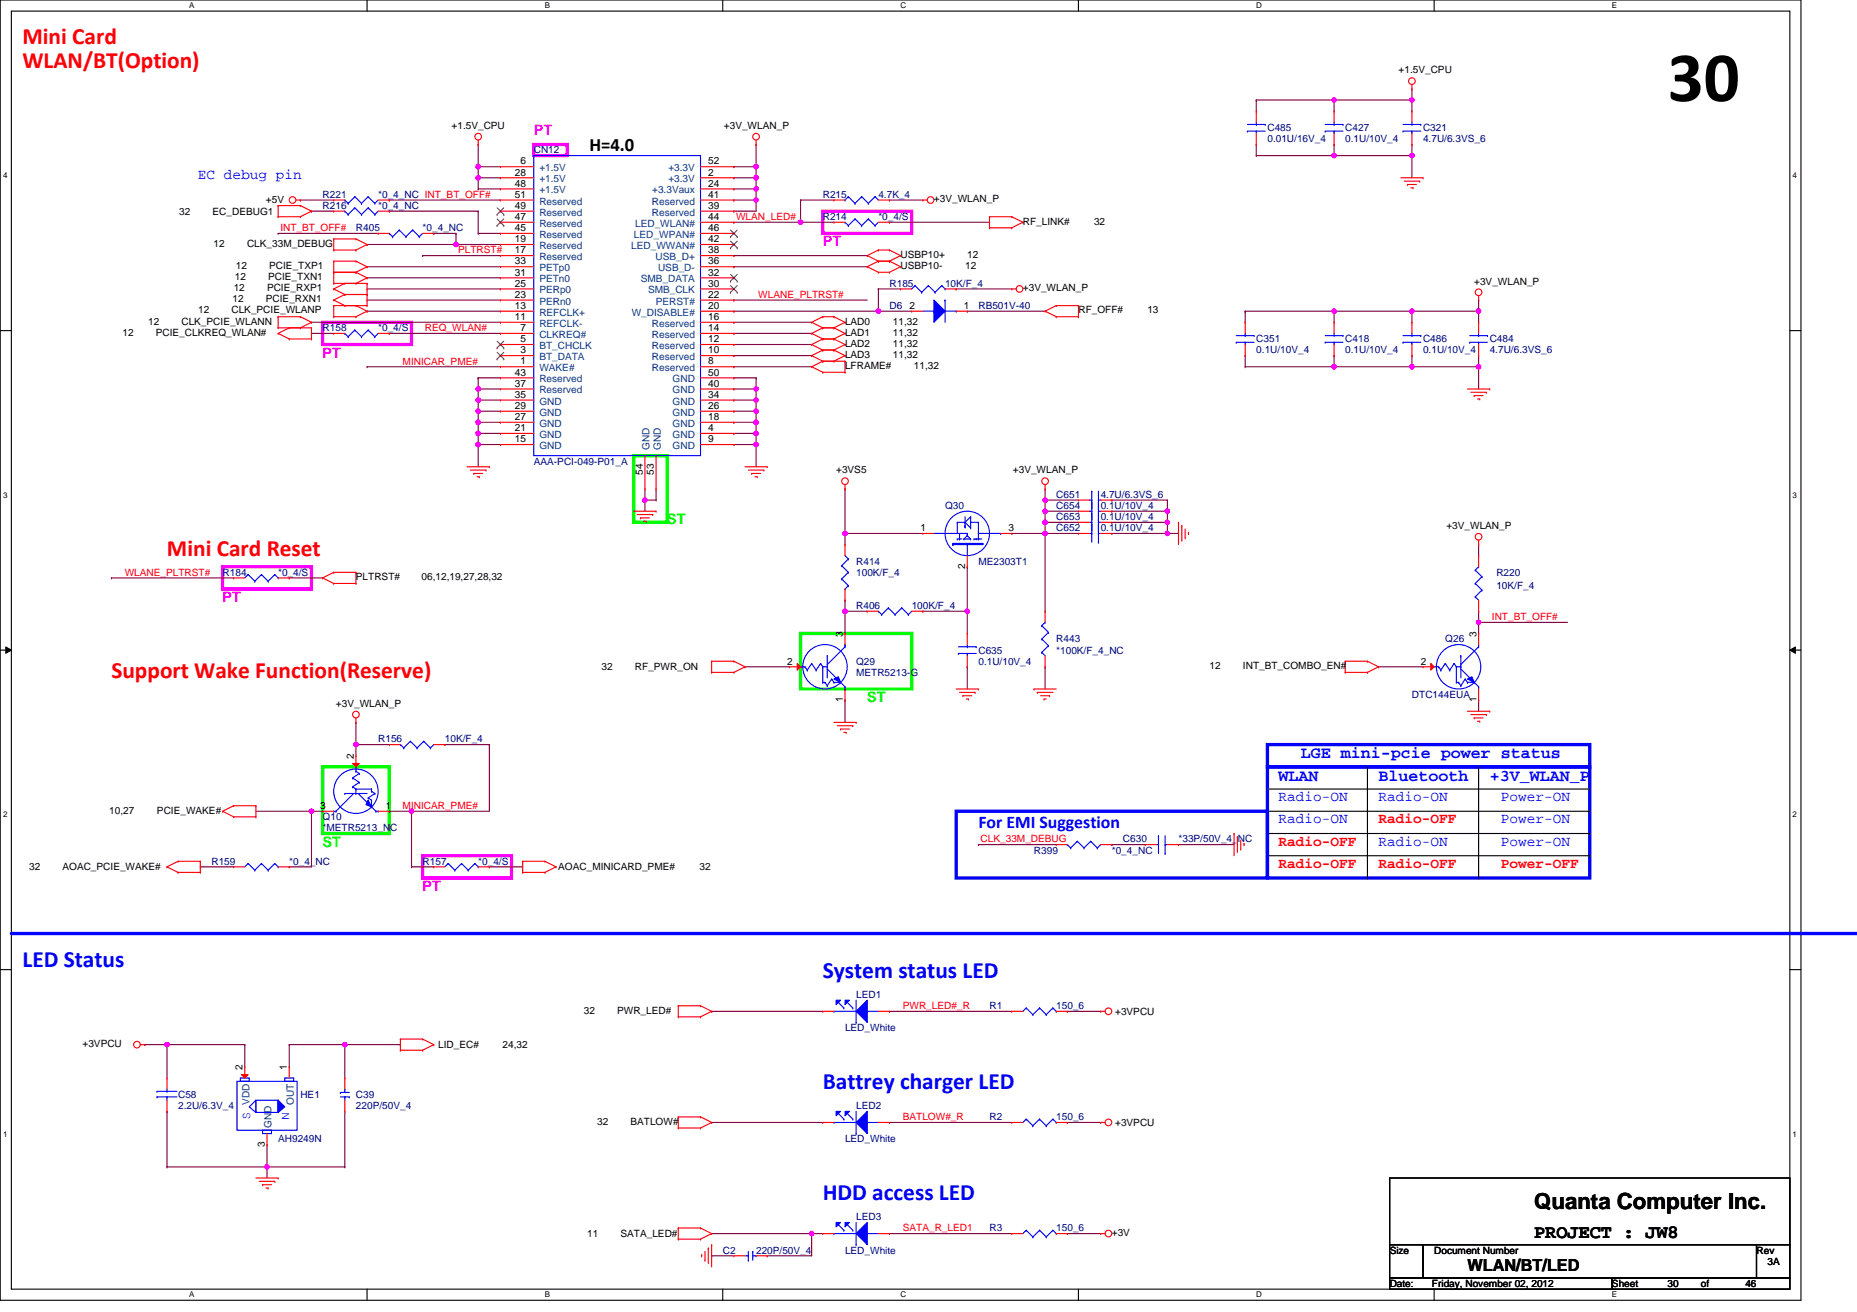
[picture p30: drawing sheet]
<svg xmlns="http://www.w3.org/2000/svg" width="297mm" height="210mm" viewBox="0 0 297 210" stroke-linecap="round" stroke-linejoin="round" font-family="sans-serif">
<defs><g id="words">
<text font-size="11.4" x="266.7" y="16.2">30</text>
<g font-size="3.7" fill="#f00">
<text x="3.6" y="7.1">Mini Card</text>
<text x="3.6" y="10.8">WLAN/BT(Option)</text>
<text x="26.7" y="88.9">Mini Card Reset</text>
<text x="17.8" y="108.5">Support Wake Function(Reserve)</text>
</g>
<g font-size="3.7" fill="#00f">
<text x="3.6" y="154.7">LED Status</text>
<text x="131.6" y="156.5">System status LED</text>
<text x="131.6" y="174.2">Battrey charger LED</text>
<text x="131.6" y="192">HDD access LED</text>
</g>
<text font-size="3.6" x="245.4" y="193.5">Quanta Computer Inc.</text>
<g font-size="3">
<text x="94.3" y="24.2">H=4.0</text>
<text x="245.4" y="198.1">PROJECT : JW8</text>
</g>
<text font-size="2.8" fill="#00f" x="156.5" y="132.5">For EMI Suggestion</text>
<g font-size="2.7" fill="#00f">
<text x="204.5" y="124.9">WLAN</text>
<text x="208.1" y="121.3">LGE mini-pcie power status</text>
<text x="220.5" y="124.9">Bluetooth</text>
<text x="238.3" y="124.9">+3V_WLAN_P</text>
</g>
<text font-size="2.7" x="234.7" y="203.3">WLAN/BT/LED</text>
<g font-size="2.3" fill="#f0f">
<text x="85.4" y="21.7">PT</text>
<text x="131.6" y="39.4">PT</text>
<text x="51.6" y="57.2">PT</text>
<text x="35.6" y="96.3">PT</text>
<text x="67.6" y="142.6">PT</text>
</g>
<g font-size="2.3" fill="#00f">
<text x="31.6" y="28.6">EC debug pin</text>
<text x="204.5" y="131.7">Radio-ON</text>
<text x="204.5" y="128.2">Radio-ON</text>
<text x="220.5" y="128.2">Radio-ON</text>
<text x="240.1" y="128.2">Power-ON</text>
<text x="240.1" y="131.7">Power-ON</text>
<text x="220.5" y="135.3">Radio-ON</text>
<text x="240.1" y="135.3">Power-ON</text>
</g>
<g font-size="2.3" fill="#0f0">
<text x="106.7" y="83.9">ST</text>
<text x="138.7" y="112.3">ST</text>
<text x="51.6" y="135.4">ST</text>
</g>
<g font-size="2.3" fill="#f00">
<text x="220.5" y="131.7">Radio-OFF</text>
<text x="204.5" y="135.3">Radio-OFF</text>
<text x="204.5" y="138.8">Radio-OFF</text>
<text x="220.5" y="138.8">Radio-OFF</text>
<text x="240.1" y="138.8">Power-OFF</text>
</g>
<g font-size="1.6">
<text x="223.7" y="11.7">+1.5V_CPU</text>
<text x="72.2" y="20.6">+1.5V_CPU</text>
<text x="115.8" y="20.6">+3V_WLAN_P</text>
<text x="82.3" y="29.9">48</text>
<text x="82.3" y="28.1">28</text>
<text x="83.2" y="26.3">6</text>
<text x="113.3" y="26.3">52</text>
<text x="113.3" y="29.9">24</text>
<text x="113.3" y="28.1">2</text>
<text x="28.7" y="34.3">32</text>
<text x="34" y="34.3">EC_DEBUG1</text>
<text x="42.5" y="32.5">+5V</text>
<text x="82.3" y="31.6">51</text>
<text x="82.3" y="33.4">49</text>
<text x="82.3" y="35.2">47</text>
<text x="113.3" y="31.6">41</text>
<text x="113.3" y="33.4">39</text>
<text x="113.3" y="35.2">44</text>
<text x="149.4" y="32.4">+3V_WLAN_P</text>
<text x="163.6" y="35.9">RF_LINK#</text>
<text x="175" y="35.9">32</text>
<text x="34.2" y="39.5">12</text>
<text x="39.5" y="39.5">CLK_33M_DEBUG</text>
<text x="82.3" y="37">45</text>
<text x="82.3" y="38.8">19</text>
<text x="82.3" y="40.5">17</text>
<text x="113.3" y="37">46</text>
<text x="113.3" y="38.8">42</text>
<text x="113.3" y="40.5">38</text>
<text x="144.1" y="41.3">USBP10+</text>
<text x="154.7" y="41.3">12</text>
<text x="37.4" y="46.6">12</text>
<text x="37.6" y="44.8">12</text>
<text x="37.7" y="43">12</text>
<text x="42.7" y="46.6">PCIE_RXP1</text>
<text x="42.9" y="44.8">PCIE_TXN1</text>
<text x="43.1" y="43">PCIE_TXP1</text>
<text x="82.3" y="42.3">33</text>
<text x="82.3" y="44.1">31</text>
<text x="82.3" y="45.9">25</text>
<text x="82.3" y="47.6">23</text>
<text x="113.3" y="42.3">36</text>
<text x="113.3" y="44.1">32</text>
<text x="113.3" y="45.9">30</text>
<text x="113.3" y="47.6">22</text>
<text x="144.1" y="43">USBP10-</text>
<text x="154.4" y="43">12</text>
<text x="163.6" y="46.6">+3V_WLAN_P</text>
<text x="235.8" y="45.5">+3V_WLAN_P</text>
<text x="19.6" y="53.7">12</text>
<text x="23.7" y="51.9">12</text>
<text x="24.9" y="53.7">PCIE_CLKREQ_WLAN#</text>
<text x="29" y="51.9">CLK_PCIE_WLANN</text>
<text x="31.7" y="50.1">12</text>
<text x="37" y="50.1">CLK_PCIE_WLANP</text>
<text x="37.2" y="48.4">12</text>
<text x="42.5" y="48.4">PCIE_RXN1</text>
<text x="82.3" y="49.4">13</text>
<text x="82.3" y="51.2">11</text>
<text x="83.2" y="53">7</text>
<text x="113.3" y="49.4">20</text>
<text x="113.3" y="51.2">16</text>
<text x="113.3" y="53">14</text>
<text x="135.2" y="51.9">LAD0</text>
<text x="135.2" y="53.7">LAD1</text>
<text x="142.8" y="51.9">11,32</text>
<text x="142.8" y="53.7">11,32</text>
<text x="145.5" y="49.4">2</text>
<text x="154.2" y="49.4">1</text>
<text x="172.5" y="50.1">RF_OFF#</text>
<text x="183.5" y="50.1">13</text>
<text x="83.2" y="54.8">5</text>
<text x="83.2" y="56.5">3</text>
<text x="83.2" y="58.3">1</text>
<text x="113.3" y="54.8">12</text>
<text x="113.3" y="56.5">10</text>
<text x="113.3" y="58.3">8</text>
<text x="135.2" y="55.5">LAD2</text>
<text x="135.2" y="59">LFRAME#</text>
<text x="135.2" y="57.3">LAD3</text>
<text x="142.8" y="55.5">11,32</text>
<text x="142.8" y="57.3">11,32</text>
<text x="146.2" y="59">11,32</text>
<text x="82.3" y="60.1">43</text>
<text x="82.3" y="61.9">37</text>
<text x="82.3" y="63.6">35</text>
<text x="82.3" y="65.4">29</text>
<text x="113.3" y="60.1">50</text>
<text x="113.3" y="61.9">40</text>
<text x="113.3" y="63.6">34</text>
<text x="113.3" y="65.4">26</text>
<text x="82.3" y="67.2">27</text>
<text x="82.3" y="69">21</text>
<text x="82.3" y="70.8">15</text>
<text x="113.3" y="70.8">9</text>
<text x="113.3" y="67.2">18</text>
<text x="113.3" y="69">4</text>
<text x="102.8" y="75.9" transform="rotate(-90 102.8 75.9)">54</text>
<text x="104.6" y="75.9" transform="rotate(-90 104.6 75.9)">53</text>
<text x="133.7" y="75.7">+3VS5</text>
<text x="162" y="75.7">+3V_WLAN_P</text>
<text x="147.3" y="85">1</text>
<text x="161.3" y="85">3</text>
<text x="231.4" y="84.6">+3V_WLAN_P</text>
<text x="56.9" y="92.8">PLTRST#</text>
<text x="67.4" y="92.8">06,12,19,27,28,32</text>
<text x="154.4" y="91" transform="rotate(-90 154.4 91)">2</text>
<text x="134.8" y="101.9" transform="rotate(-90 134.8 101.9)">3</text>
<text x="236.2" y="101.9" transform="rotate(-90 236.2 101.9)">3</text>
<text x="96.2" y="107.2">32</text>
<text x="101.6" y="107.2">RF_PWR_ON</text>
<text x="125.9" y="106.3">2</text>
<text x="193.5" y="107">12</text>
<text x="198.8" y="107">INT_BT_COMBO_EN#</text>
<text x="227.3" y="106.3">2</text>
<text x="53.7" y="113.1">+3V_WLAN_P</text>
<text x="134.8" y="112.4" transform="rotate(-90 134.8 112.4)">1</text>
<text x="236.2" y="112.4" transform="rotate(-90 236.2 112.4)">1</text>
<text x="56.6" y="121.4" transform="rotate(-90 56.6 121.4)">2</text>
<text x="17.5" y="130.2">10,27</text>
<text x="25.1" y="130.2">PCIE_WAKE#</text>
<text x="51.2" y="129.4">3</text>
<text x="61.7" y="129.4">1</text>
<text x="4.7" y="139.2">32</text>
<text x="10" y="139.2">AOAC_PCIE_WAKE#</text>
<text x="89.3" y="139.2">AOAC_MINICARD_PME#</text>
<text x="111.9" y="139.2">32</text>
<text x="13.2" y="167.5">+3VPCU</text>
<text x="70.1" y="167.7">LID_EC#</text>
<text x="80.4" y="167.7">24,32</text>
<text x="93.4" y="162.2">32</text>
<text x="98.7" y="162.2">PWR_LED#</text>
<text x="178.4" y="162.3">+3VPCU</text>
<text x="38.8" y="171.2" transform="rotate(-90 38.8 171.2)">2</text>
<text x="45.9" y="171.2" transform="rotate(-90 45.9 171.2)">1</text>
<text x="95.5" y="179.9">32</text>
<text x="100.9" y="179.9">BATLOW#</text>
<text x="42.3" y="183.5" transform="rotate(-90 42.3 183.5)">3</text>
<text x="178.4" y="180.1">+3VPCU</text>
<text x="93.9" y="197.9">11</text>
<text x="99.3" y="197.9">SATA_LED#</text>
<text x="177.8" y="197.7">+3V</text>
<text x="222.3" y="200.6">Size</text>
<text x="229.4" y="200.6">Document Number</text>
<text x="281" y="200.6">Rev</text>
<text x="282.7" y="202.3">3A</text>
<text x="222.3" y="205.9">Date:</text>
<text x="229" y="205.9">Friday, November 02, 2012</text>
<text x="257.8" y="205.9">Sheet</text>
<text x="266.7" y="205.9">30</text>
<text x="272.1" y="205.9">of</text>
<text x="279.2" y="205.9">46</text>
</g>
<g font-size="1.6" fill="#000080">
<text x="202.7" y="21">C485</text>
<text x="202.7" y="22.8">0.01U/16V_4</text>
<text x="215.2" y="21">C427</text>
<text x="215.2" y="22.8">0.1U/10V_4</text>
<text x="227.6" y="21">C321</text>
<text x="227.6" y="22.8">4.7U/6.3VS_6</text>
<text x="85.4" y="24.5">CN12</text>
<text x="51.6" y="33.4">R216</text>
<text x="51.6" y="31.7">R221</text>
<text x="60.5" y="33.4">*0_4_NC</text>
<text x="60.5" y="31.7">*0_4_NC INT_BT_OFF#</text>
<text x="131.6" y="35.2">R214</text>
<text x="131.6" y="31.7">R215</text>
<text x="140.5" y="35.2">*0_4/S</text>
<text x="140.5" y="31.7">4.7K_4</text>
<text x="56.9" y="37">R405</text>
<text x="67.6" y="37">*0_4_NC</text>
<text x="142.3" y="45.9">R185</text>
<text x="151.2" y="45.9">10K/F_4</text>
<text x="51.6" y="53">R158</text>
<text x="60.5" y="53">*0_4/S</text>
<text x="142.3" y="49.4">D6</text>
<text x="156.5" y="49.4">RB501V-40</text>
<text x="201" y="54.8">C351</text>
<text x="201" y="56.5">0.1U/10V_4</text>
<text x="215.2" y="54.8">C418</text>
<text x="215.2" y="56.5">0.1U/10V_4</text>
<text x="227.6" y="54.8">C486</text>
<text x="227.6" y="56.5">0.1U/10V_4</text>
<text x="238.3" y="54.8">C484</text>
<text x="238.3" y="56.5">4.7U/6.3VS_6</text>
<text x="85.4" y="74.3">AAA-PCI-049-P01_A</text>
<text x="151.2" y="81.4">Q30</text>
<text x="168.9" y="79.7">C651</text>
<text x="168.9" y="81.4">C654</text>
<text x="168.9" y="83.2">C653</text>
<text x="176.1" y="79.7">4.7U/6.3VS_6</text>
<text x="176.1" y="81.4">0.1U/10V_4</text>
<text x="176.1" y="83.2">0.1U/10V_4</text>
<text x="168.9" y="85">C652</text>
<text x="176.1" y="85">0.1U/10V_4</text>
<text x="35.6" y="92.1">R184</text>
<text x="44.5" y="92.1">*0_4/S</text>
<text x="136.9" y="90.3">R414</text>
<text x="136.9" y="92.1">100K/F_4</text>
<text x="156.5" y="90.3">ME2303T1</text>
<text x="239.4" y="92.1">R220</text>
<text x="239.4" y="94.2">10K/F_4</text>
<text x="136.9" y="97.4">R406</text>
<text x="145.8" y="97.4">100K/F_4</text>
<text x="136.9" y="106.3">Q29</text>
<text x="156.5" y="104.6">C635</text>
<text x="156.5" y="106.3">0.1U/10V_4</text>
<text x="168.9" y="102.8">R443</text>
<text x="168.9" y="104.6">*100K/F_4_NC</text>
<text x="231.2" y="102.8">Q26</text>
<text x="136.9" y="108.1">METR5213-G</text>
<text x="225.8" y="111.7">DTC144EUA</text>
<text x="60.5" y="118.8">R156</text>
<text x="71.2" y="118.8">10K/F_4</text>
<text x="51.6" y="131.2">Q10</text>
<text x="51.6" y="133">*METR5213_NC</text>
<text x="165.4" y="136.6">R399</text>
<text x="177.8" y="136.6">*0_4_NC</text>
<text x="179.6" y="134.8">C630</text>
<text x="188.5" y="134.8">*33P/50V_4_NC</text>
<text x="33.8" y="138.3">R159</text>
<text x="46.3" y="138.3">*0_4_NC</text>
<text x="67.6" y="138.3">R157</text>
<text x="76.5" y="138.3">*0_4/S</text>
<text x="136.9" y="159.7">LED1</text>
<text x="158.3" y="161.4">R1</text>
<text x="168.9" y="161.4">150_6</text>
<text x="135.2" y="165">LED_White</text>
<text x="28.5" y="175.7">C58</text>
<text x="28.5" y="177.5">2.2U/6.3V_4</text>
<text x="48" y="175.7">HE1</text>
<text x="56.9" y="175.7">C39</text>
<text x="56.9" y="177.5">220P/50V_4</text>
<text x="136.9" y="177.5">LED2</text>
<text x="158.3" y="179.2">R2</text>
<text x="168.9" y="179.2">150_6</text>
<text x="44.5" y="182.8">AH9249N</text>
<text x="135.2" y="182.8">LED_White</text>
<text x="136.9" y="195.2">LED3</text>
<text x="158.3" y="197">R3</text>
<text x="168.9" y="197">150_6</text>
<text x="115.6" y="200.6">C2</text>
<text x="120.9" y="200.6">220P/50V_4</text>
<text x="135.2" y="200.6">LED_White</text>
</g>
<g font-size="1.6" fill="#004080">
<text x="86.3" y="29.2">+1.5V</text>
<text x="86.3" y="27.4">+1.5V</text>
<text x="106.9" y="27.4">+3.3V</text>
<text x="106.9" y="29.2">+3.3V</text>
<text x="86.3" y="32.7">Reserved</text>
<text x="86.3" y="34.5">Reserved</text>
<text x="86.3" y="30.9">+1.5V</text>
<text x="104.3" y="32.7">Reserved</text>
<text x="104.3" y="34.5">Reserved</text>
<text x="104.3" y="30.9">+3.3Vaux</text>
<text x="86.3" y="36.3">Reserved</text>
<text x="86.3" y="38.1">Reserved</text>
<text x="86.3" y="39.8">Reserved</text>
<text x="86.3" y="41.6">Reserved</text>
<text x="101" y="39.8">LED_WWAN#</text>
<text x="101.4" y="38.1">LED_WPAN#</text>
<text x="101.6" y="36.3">LED_WLAN#</text>
<text x="104.9" y="41.6">USB_D+</text>
<text x="86.3" y="43.4">PETp0</text>
<text x="86.3" y="45.2">PETn0</text>
<text x="86.3" y="46.9">PERp0</text>
<text x="102.5" y="45.2">SMB_DATA</text>
<text x="103.7" y="46.9">SMB_CLK</text>
<text x="105.3" y="43.4">USB_D-</text>
<text x="86.3" y="48.7">PERn0</text>
<text x="86.3" y="50.5">REFCLK+</text>
<text x="86.3" y="52.3">REFCLK-</text>
<text x="101.1" y="50.5">W_DISABLE#</text>
<text x="104.3" y="52.3">Reserved</text>
<text x="104.9" y="48.7">PERST#</text>
<text x="86.3" y="54.1">CLKREQ#</text>
<text x="86.3" y="55.8">BT_CHCLK</text>
<text x="86.3" y="57.6">BT_DATA</text>
<text x="86.3" y="59.4">WAKE#</text>
<text x="104.3" y="54.1">Reserved</text>
<text x="104.3" y="55.8">Reserved</text>
<text x="104.3" y="57.6">Reserved</text>
<text x="104.3" y="59.4">Reserved</text>
<text x="86.3" y="61.2">Reserved</text>
<text x="86.3" y="62.9">Reserved</text>
<text x="86.3" y="64.7">GND</text>
<text x="107.6" y="61.2">GND</text>
<text x="107.6" y="62.9">GND</text>
<text x="107.6" y="64.7">GND</text>
<text x="86.3" y="66.5">GND</text>
<text x="86.3" y="68.3">GND</text>
<text x="86.3" y="70.1">GND</text>
<text x="86.3" y="71.8">GND</text>
<text x="107.6" y="71.8">GND</text>
<text x="107.6" y="66.5">GND</text>
<text x="107.6" y="68.3">GND</text>
<text x="107.6" y="70.1">GND</text>
<text x="103.9" y="72" transform="rotate(-90 103.9 72)">GND</text>
<text x="105.7" y="72" transform="rotate(-90 105.7 72)">GND</text>
<text x="39.9" y="176.8" transform="rotate(-90 39.9 176.8)">VDD</text>
<text x="47" y="176.8" transform="rotate(-90 47 176.8)">OUT</text>
<text x="43.5" y="180.5" transform="rotate(-90 43.5 180.5)">GND</text>
</g>
<g font-size="1.6" fill="#f00">
<text x="117.7" y="35.2">WLAN_LED#</text>
<text x="44.8" y="37">INT_BT_OFF#</text>
<text x="73.3" y="40.5">PLTRST#</text>
<text x="121.3" y="47.7">WLANE_PLTRST#</text>
<text x="68" y="53">REQ_WLAN#</text>
<text x="64.4" y="58.3">MINICAR_PME#</text>
<text x="20" y="92.1">WLANE_PLTRST#</text>
<text x="238.6" y="99.2">INT_BT_OFF#</text>
<text x="64.4" y="129.4">MINICAR_PME#</text>
<text x="156.9" y="134.8">CLK_33M_DEBUG</text>
<text x="144.4" y="161.4">PWR_LED#_R</text>
<text x="144.4" y="179.2">BATLOW#_R</text>
<text x="144.4" y="197">SATA_R_LED1</text>
</g>
<g font-size="1.6" fill="#00f">
<text x="40" y="179" transform="rotate(-90 40 179)">S</text>
<text x="46.2" y="179.2" transform="rotate(-90 46.2 179.2)">N</text>
</g>
<g font-size="1.3">
<text x="30.3" y="1.3">A</text>
<text x="87.2" y="1.3">B</text>
<text x="144.1" y="1.3">C</text>
<text x="201" y="1.3">D</text>
<text x="257.8" y="1.3">E</text>
<text x=".5" y="28.5">4</text>
<text x="286.7" y="28.5">4</text>
<text x=".5" y="79.6">3</text>
<text x="286.7" y="79.6">3</text>
<text x=".5" y="130.7">2</text>
<text x="286.7" y="130.7">2</text>
<text x=".5" y="181.8">1</text>
<text x="286.7" y="181.8">1</text>
<text x="30.3" y="207.6">A</text>
<text x="87.2" y="207.6">B</text>
<text x="144.1" y="207.6">C</text>
<text x="201" y="207.6">D</text>
<text x="257.8" y="207.6">E</text>
</g>
</g></defs>
<path d="M0 0h288.1v208h-288.1zM1.8 1.8h284.5v204.4h-284.5z" fill="none" stroke="#000" stroke-width=".18"/>
<g fill="#fff">
<path d="M30.3 .2h.8v1.4h-.8z"/>
<path d="M30.3 206.4h.8v1.4h-.8z"/>
</g>
<path d="M58.7 0v1.8M58.7 206.2v1.8" fill="none" stroke="#000" stroke-width=".18"/>
<g fill="#fff">
<path d="M87.2 .2h.8v1.4h-.8z"/>
<path d="M87.2 206.4h.8v1.4h-.8z"/>
</g>
<path d="M115.6 0v1.8M115.6 206.2v1.8" fill="none" stroke="#000" stroke-width=".18"/>
<g fill="#fff">
<path d="M144.1 .2h.9v1.4h-.9z"/>
<path d="M144.1 206.4h.9v1.4h-.9z"/>
</g>
<path d="M172.5 0v1.8M172.5 206.2v1.8" fill="none" stroke="#000" stroke-width=".18"/>
<g fill="#fff">
<path d="M201 .2h.9v1.4h-.9z"/>
<path d="M201 206.4h.9v1.4h-.9z"/>
</g>
<path d="M229.4 0v1.8M229.4 206.2v1.8" fill="none" stroke="#000" stroke-width=".18"/>
<g fill="#fff">
<path d="M257.8 .2h.9v1.4h-.9z"/>
<path d="M257.8 206.4h.9v1.4h-.9z"/>
<path d="M.5 27.3h.7v1.5h-.7z"/>
<path d="M286.7 27.3h.8v1.5h-.8z"/>
<path d="M.5 78.5h.7v1.4h-.7z"/>
<path d="M286.7 78.5h.8v1.4h-.8z"/>
</g>
<path d="M0 52.9h1.8M286.3 52.9h1.8" fill="none" stroke="#000" stroke-width=".18"/>
<g fill="#fff">
<path d="M.5 129.6h.7v1.4h-.7z"/>
<path d="M286.7 129.6h.8v1.4h-.8z"/>
</g>
<path d="M0 104h1.8M286.3 104h1.8" fill="none" stroke="#000" stroke-width=".18"/>
<path d="M.9 103.5l.9 .5-.9 .5zM286.3 104l.9-.5v1z" fill="#000"/>
<path d="M.9 103.5l.9 .5-.9 .5zM286.3 104l.9-.5v1z" fill="none" stroke="#000" stroke-width=".16"/>
<g fill="#fff">
<path d="M.5 180.7h.7v1.4h-.7z"/>
<path d="M286.7 180.7h.8v1.4h-.8z"/>
</g>
<g fill="none" stroke="#000" stroke-width=".18">
<path d="M202.7 126.2h51.6M202.7 129.8h51.6M202.7 133.3h51.6M202.7 136.9h51.6M218.7 122.7v17.8M236.5 122.7v17.8M254.3 126.2h.1M254.3 129.8h.1M254.3 133.3h.1M254.3 136.9h.1M0 155.1h1.8M218.7 140.5h.1"/>
<path d="M236.5 140.5h.1M286.3 155.1h1.8"/>
</g>
<path d="M202.7 119.1h51.6v3.6h-51.6zM152.9 129.8h49.8v10.7h-49.8zM202.7 122.7h51.6v17.8h-51.6zM1.8 149.4h295.3" fill="none" stroke="#00f" stroke-width=".53"/>
<path d="M85.4 23.1h5.3v1.8h-5.3zM131.6 33.8h14.2v3.5h-14.2zM51.6 51.6h14.2v3.5h-14.2zM35.6 90.7h14.2v3.5h-14.2zM67.6 136.9h14.2v3.6h-14.2z" fill="none" stroke="#f0f" stroke-width=".53"/>
<path d="M101.4 72.9h5.3v10.7h-5.3zM128.1 101.3h17.7v8.9h-17.7zM51.6 122.7h10.7v10.6h-10.7z" fill="none" stroke="#0f0" stroke-width=".53"/>
<path d="M117.4 35.6h.1M128.1 32h.1M128.1 32v3.6h-10.7M128.1 32h5.3" fill="none" stroke="#800040" stroke-width=".18"/>
<circle cx="128.1" cy="35.6" r=".35" fill="#f0f"/>
<circle cx="128.1" cy="35.6" r=".35" fill="none" stroke="#f0f" stroke-width=".18"/>
<path d="M76.5 30.2h.1M76.5 28.4h.1M76.5 26.7h.1M76.5 30.2h3.5M76.5 26.7v3.5M117.4 49.8h.1M140.5 46.2h.1M140.5 46.2v3.6h-23.1M76.5 60.5h.1M76.5 60.5h3.5" fill="none" stroke="#800040" stroke-width=".18"/>
<circle cx="76.5" cy="28.4" r=".35" fill="#f0f"/>
<circle cx="76.5" cy="28.4" r=".35" fill="none" stroke="#f0f" stroke-width=".18"/>
<circle cx="76.5" cy="26.7" r=".35" fill="#f0f"/>
<circle cx="76.5" cy="26.7" r=".35" fill="none" stroke="#f0f" stroke-width=".18"/>
<path d="M76.5 23.1h.1M76.5 23.1v3.6M117.4 26.7h.1M117.4 28.4h.1M117.4 26.7h3.5M117.4 28.4h3.5M120.9 32h.1M120.9 32v1.8" fill="none" stroke="#800040" stroke-width=".18"/>
<circle cx="120.9" cy="32" r=".35" fill="#f0f"/>
<circle cx="120.9" cy="32" r=".35" fill="none" stroke="#f0f" stroke-width=".18"/>
<path d="M117.4 30.2h.1M117.4 30.2h3.5" fill="none" stroke="#800040" stroke-width=".18"/>
<circle cx="120.9" cy="30.2" r=".35" fill="#f0f"/>
<circle cx="120.9" cy="30.2" r=".35" fill="none" stroke="#f0f" stroke-width=".18"/>
<g fill="none" stroke="#800040" stroke-width=".18">
<path d="M117.4 32h.1M117.4 33.8h.1M117.4 32h3.5M117.4 33.8h3.5M120.9 23.1h.1M120.9 26.7h.1M120.9 23.1v5.3M49.8 51.6h.1M49.8 51.6h30.2M58.7 58.7h.1M58.7 49.8h.1M58.7 58.7h21.3"/>
<path d="M58.7 49.8h21.3"/>
</g>
<circle cx="120.9" cy="28.4" r=".35" fill="#f0f"/>
<circle cx="120.9" cy="28.4" r=".35" fill="none" stroke="#f0f" stroke-width=".18"/>
<circle cx="120.9" cy="26.7" r=".35" fill="#f0f"/>
<circle cx="120.9" cy="26.7" r=".35" fill="none" stroke="#f0f" stroke-width=".18"/>
<g fill="none" stroke="#800040" stroke-width=".18">
<path d="M120.9 30.2h.1M120.9 28.4h.1M120.9 28.4v3.6M117.4 58.7h.1M117.4 51.6h.1M117.4 53.3h.1M117.4 56.9h.1M117.4 55.1h.1M117.4 42.7h.1M117.4 40.9h.1M117.4 48h.1M117.4 58.7h12.4"/>
<path d="M117.4 51.6h12.4M117.4 53.3h12.4M117.4 56.9h12.4M117.4 55.1h12.4M117.4 42.7h21.3M117.4 40.9h21.3M117.4 48h21.3M140.5 49.8h.1M140.5 49.8h5.3M117.4 60.5h.1M117.4 62.2h.1M117.4 60.5h3.5"/>
<path d="M117.4 62.2h3.5"/>
</g>
<circle cx="140.5" cy="49.8" r=".35" fill="#f0f"/>
<circle cx="140.5" cy="49.8" r=".35" fill="none" stroke="#f0f" stroke-width=".18"/>
<path d="M120.9 60.5h.1M120.9 60.5v1.7" fill="none" stroke="#800040" stroke-width=".18"/>
<circle cx="120.9" cy="62.2" r=".35" fill="#f0f"/>
<circle cx="120.9" cy="62.2" r=".35" fill="none" stroke="#f0f" stroke-width=".18"/>
<path d="M120.9 71.1h.1M120.9 67.6h.1M120.9 65.8h.1M120.9 65.8v3.5M120.9 71.1v3.6" fill="none" stroke="#800040" stroke-width=".18"/>
<circle cx="120.9" cy="67.6" r=".35" fill="#f0f"/>
<circle cx="120.9" cy="67.6" r=".35" fill="none" stroke="#f0f" stroke-width=".18"/>
<circle cx="120.9" cy="65.8" r=".35" fill="#f0f"/>
<circle cx="120.9" cy="65.8" r=".35" fill="none" stroke="#f0f" stroke-width=".18"/>
<path d="M120.9 64h.1M120.9 64v1.8" fill="none" stroke="#800040" stroke-width=".18"/>
<circle cx="120.9" cy="64" r=".35" fill="#f0f"/>
<circle cx="120.9" cy="64" r=".35" fill="none" stroke="#f0f" stroke-width=".18"/>
<path d="M76.5 60.5h.1M76.5 69.3h.1M76.5 60.5v1.7M76.5 69.3v1.8M117.4 64h.1M117.4 65.8h.1M117.4 65.8h3.5M120.9 62.2h.1M120.9 62.2v1.8h-3.5" fill="none" stroke="#800040" stroke-width=".18"/>
<circle cx="76.5" cy="69.3" r=".35" fill="#f0f"/>
<circle cx="76.5" cy="69.3" r=".35" fill="none" stroke="#f0f" stroke-width=".18"/>
<path d="M76.5 64h.1M76.5 71.1h.1M76.5 64v1.8M76.5 71.1v3.6" fill="none" stroke="#800040" stroke-width=".18"/>
<circle cx="76.5" cy="71.1" r=".35" fill="#f0f"/>
<circle cx="76.5" cy="71.1" r=".35" fill="none" stroke="#f0f" stroke-width=".18"/>
<path d="M76.5 62.2h.1M76.5 62.2v1.8" fill="none" stroke="#800040" stroke-width=".18"/>
<circle cx="76.5" cy="64" r=".35" fill="#f0f"/>
<circle cx="76.5" cy="64" r=".35" fill="none" stroke="#f0f" stroke-width=".18"/>
<circle cx="76.5" cy="62.2" r=".35" fill="#f0f"/>
<circle cx="76.5" cy="62.2" r=".35" fill="none" stroke="#f0f" stroke-width=".18"/>
<path d="M76.5 65.8h.1M76.5 65.8v1.8" fill="none" stroke="#800040" stroke-width=".18"/>
<circle cx="76.5" cy="67.6" r=".35" fill="#f0f"/>
<circle cx="76.5" cy="67.6" r=".35" fill="none" stroke="#f0f" stroke-width=".18"/>
<circle cx="76.5" cy="65.8" r=".35" fill="#f0f"/>
<circle cx="76.5" cy="65.8" r=".35" fill="none" stroke="#f0f" stroke-width=".18"/>
<path d="M117.4 67.6h.1M117.4 69.3h.1M117.4 71.1h.1M117.4 67.6h3.5M117.4 69.3h3.5M117.4 71.1h3.5" fill="none" stroke="#800040" stroke-width=".18"/>
<circle cx="120.9" cy="71.1" r=".35" fill="#f0f"/>
<circle cx="120.9" cy="71.1" r=".35" fill="none" stroke="#f0f" stroke-width=".18"/>
<g fill="none" stroke="#800040" stroke-width=".18">
<path d="M72.9 39.1h.1M72.9 39.1h7.1M76.5 26.7h.1M76.5 28.4h.1M76.5 26.7h3.5M76.5 28.4h3.5M58.7 44.4h.1M58.7 42.7h.1M58.7 48h.1M58.7 46.2h.1M58.7 44.4h21.3M58.7 42.7h21.3"/>
<path d="M58.7 48h21.3M58.7 46.2h21.3M67.6 40.9h.1M67.6 40.9h12.4"/>
</g>
<circle cx="72.9" cy="39.1" r=".35" fill="#f0f"/>
<circle cx="72.9" cy="39.1" r=".35" fill="none" stroke="#f0f" stroke-width=".18"/>
<g fill="none" stroke="#800040" stroke-width=".18">
<path d="M142.3 32h.1M142.3 32h5.3M140.5 46.2h.1M140.5 46.2h3.6M76.5 71.1h.1M76.5 69.3h.1M76.5 65.8h.1M76.5 64h.1M76.5 62.2h.1M76.5 67.6h.1M76.5 71.1h3.5M76.5 69.3h3.5"/>
<path d="M76.5 65.8h3.5M76.5 64h3.5M76.5 62.2h3.5M76.5 67.6h3.5M76.5 67.6v1.7M120.9 69.3h.1M120.9 69.3v1.8"/>
</g>
<circle cx="120.9" cy="69.3" r=".35" fill="#f0f"/>
<circle cx="120.9" cy="69.3" r=".35" fill="none" stroke="#f0f" stroke-width=".18"/>
<g fill="none" stroke="#800040" stroke-width=".18">
<path d="M44.5 37.3h.1M44.5 37.3h16M48 32h.1M48 32h5.4M49.8 33.8h.1M49.8 33.8h3.6M58.7 39.1h.1M62.3 33.8h.1M62.3 32h.1M62.3 33.8h14.2M62.3 32h17.7M69.4 37.3h.1"/>
<path d="M69.4 37.3h3.5M72.9 37.3h.1M72.9 37.3v1.8h-14.2M76.5 33.8h.1M76.5 37.3h.1M76.5 33.8v3.5M76.5 37.3h3.5M128.1 35.6h.1M128.1 35.6h5.3M142.3 35.6h.1M142.3 35.6h16M49.8 53.3h.1"/>
<path d="M49.8 53.3h3.6M62.3 53.3h.1M62.3 53.3h17.7M152.9 46.2h.1M152.9 46.2h8.9M154.7 49.8h.1M154.7 49.8h12.5M26.7 167.1h.1M26.7 167.1h12.5M39.2 167.1h.1M39.2 167.1v3.6M42.7 186.7h.1"/>
<path d="M42.7 186.7v1.8"/>
</g>
<circle cx="26.7" cy="167.1" r=".35" fill="#f0f"/>
<circle cx="26.7" cy="167.1" r=".35" fill="none" stroke="#f0f" stroke-width=".18"/>
<path d="M26.7 167.1h.1M26.7 177.8h.1M26.7 167.1v5.4M26.7 177.8v8.9M26.7 186.7h.1M26.7 186.7h16" fill="none" stroke="#800040" stroke-width=".18"/>
<circle cx="42.7" cy="186.7" r=".35" fill="#f0f"/>
<circle cx="42.7" cy="186.7" r=".35" fill="none" stroke="#f0f" stroke-width=".18"/>
<g fill="none" stroke="#800040" stroke-width=".18">
<path d="M49.8 129.8h.1M49.8 129.8v8.9M156.5 135.1h.1M156.5 135.1h12.4M177.8 135.1h.1M177.8 135.1h5.4M188.5 135.1h.1M188.5 135.1h8.9M23.2 167.1h.1M23.2 167.1h3.5M46.3 167.1h.1M46.3 167.1h8.9"/>
<path d="M46.3 167.1v3.6M55.2 167.1h.1M113.8 161.8h.1M113.8 179.6h.1M113.8 161.8h17.8M113.8 179.6h17.8M142.3 161.8h.1M142.3 179.6h.1M142.3 161.8h19.5M142.3 179.6h19.5M170.7 161.8h.1M170.7 179.6h.1"/>
<path d="M170.7 161.8h5.4M170.7 179.6h5.4M42.7 183.1h.1M42.7 183.1v3.6M129.8 197.4h.1M129.8 197.4h1.8M142.3 197.4h.1M142.3 197.4h19.5M170.7 197.4h.1M170.7 197.4h5.4"/>
</g>
<circle cx="49.8" cy="129.8" r=".35" fill="#f0f"/>
<circle cx="49.8" cy="129.8" r=".35" fill="none" stroke="#f0f" stroke-width=".18"/>
<g fill="none" stroke="#800040" stroke-width=".18">
<path d="M46.3 92.5h.1M46.3 92.5h5.3M71.2 119.1h.1M71.2 119.1h7.1M78.3 119.1h.1M78.3 119.1v10.7h-12.5M32 138.7h.1M32 138.7h5.4M40.9 129.8h10.7M46.3 138.7h.1M46.3 138.7h3.5M49.8 129.8h.1"/>
<path d="M65.8 138.7h.1M65.8 129.8h.1M65.8 138.7h3.6M78.3 138.7h.1M78.3 138.7h5.3"/>
</g>
<circle cx="65.8" cy="129.8" r=".35" fill="#f0f"/>
<circle cx="65.8" cy="129.8" r=".35" fill="none" stroke="#f0f" stroke-width=".18"/>
<path d="M56.9 119.1h.1M56.9 115.6h.1M56.9 119.1h5.4M56.9 115.6v5.3" fill="none" stroke="#800040" stroke-width=".18"/>
<circle cx="56.9" cy="119.1" r=".35" fill="#f0f"/>
<circle cx="56.9" cy="119.1" r=".35" fill="none" stroke="#f0f" stroke-width=".18"/>
<path d="M17.8 92.5h.1M17.8 92.5h19.6M236.5 97.8h.1M236.5 99.6h.1M236.5 97.8v3.5M220.5 106.7h.1M220.5 106.7h7.1M62.3 129.8h.1M62.3 129.8h3.5M65.8 129.8h.1M65.8 129.8v8.9" fill="none" stroke="#800040" stroke-width=".18"/>
<circle cx="236.5" cy="99.6" r=".35" fill="#f0f"/>
<circle cx="236.5" cy="99.6" r=".35" fill="none" stroke="#f0f" stroke-width=".18"/>
<path d="M225.8 49.8h.1M225.8 49.8v1.8M225.8 49.8h10.7M236.5 49.8h.1M236.5 49.8v1.8M236.5 99.6h.1M236.5 87.1h.1M236.5 99.6h14.2M236.5 87.1v1.8M236.5 112h.1M236.5 112v1.8" fill="none" stroke="#800040" stroke-width=".18"/>
<circle cx="236.5" cy="49.8" r=".35" fill="#f0f"/>
<circle cx="236.5" cy="49.8" r=".35" fill="none" stroke="#f0f" stroke-width=".18"/>
<path d="M225.8 56.9h.1M225.8 58.7h.1M225.8 56.9v1.8M225.8 58.7h10.7M236.5 58.7h.1M236.5 58.7v3.5" fill="none" stroke="#800040" stroke-width=".18"/>
<circle cx="236.5" cy="58.7" r=".35" fill="#f0f"/>
<circle cx="236.5" cy="58.7" r=".35" fill="none" stroke="#f0f" stroke-width=".18"/>
<g fill="none" stroke="#800040" stroke-width=".18">
<path d="M199.2 49.8h.1M199.2 56.9h.1M199.2 49.8v1.8M199.2 56.9v1.8M213.4 49.8h.1M213.4 56.9h.1M213.4 49.8v1.8M213.4 56.9v1.8M213.4 49.8h12.4M236.5 48h.1M236.5 56.9h.1M236.5 48v1.8"/>
<path d="M236.5 56.9v1.8"/>
</g>
<circle cx="225.8" cy="49.8" r=".35" fill="#f0f"/>
<circle cx="225.8" cy="49.8" r=".35" fill="none" stroke="#f0f" stroke-width=".18"/>
<circle cx="213.4" cy="49.8" r=".35" fill="#f0f"/>
<circle cx="213.4" cy="49.8" r=".35" fill="none" stroke="#f0f" stroke-width=".18"/>
<path d="M199.2 49.8h.1M199.2 49.8h14.2M213.4 58.7h.1M213.4 58.7h12.4" fill="none" stroke="#800040" stroke-width=".18"/>
<circle cx="225.8" cy="58.7" r=".35" fill="#f0f"/>
<circle cx="225.8" cy="58.7" r=".35" fill="none" stroke="#f0f" stroke-width=".18"/>
<circle cx="213.4" cy="58.7" r=".35" fill="#f0f"/>
<circle cx="213.4" cy="58.7" r=".35" fill="none" stroke="#f0f" stroke-width=".18"/>
<path d="M201 16h.1M201 16v1.8M201 16h24.8M213.4 16h.1M213.4 16v1.8M201 23.1h.1M201 23.1v1.8M199.2 58.7h.1M199.2 58.7h14.2" fill="none" stroke="#800040" stroke-width=".18"/>
<circle cx="225.8" cy="16" r=".35" fill="#f0f"/>
<circle cx="225.8" cy="16" r=".35" fill="none" stroke="#f0f" stroke-width=".18"/>
<circle cx="213.4" cy="16" r=".35" fill="#f0f"/>
<circle cx="213.4" cy="16" r=".35" fill="none" stroke="#f0f" stroke-width=".18"/>
<path d="M225.8 16h.1M225.8 14.2h.1M225.8 14.2v3.6M213.4 24.9h.1M213.4 24.9h12.4" fill="none" stroke="#800040" stroke-width=".18"/>
<circle cx="225.8" cy="24.9" r=".35" fill="#f0f"/>
<circle cx="225.8" cy="24.9" r=".35" fill="none" stroke="#f0f" stroke-width=".18"/>
<circle cx="213.4" cy="24.9" r=".35" fill="#f0f"/>
<circle cx="213.4" cy="24.9" r=".35" fill="none" stroke="#f0f" stroke-width=".18"/>
<path d="M201 24.9h.1M213.4 23.1h.1M213.4 23.1v1.8h-12.4M225.8 24.9h.1M225.8 23.1h.1M225.8 23.1v5.3M135.2 78.2h.1M135.2 78.2v7.1" fill="none" stroke="#800040" stroke-width=".18"/>
<circle cx="135.2" cy="85.3" r=".35" fill="#f0f"/>
<circle cx="135.2" cy="85.3" r=".35" fill="none" stroke="#f0f" stroke-width=".18"/>
<path d="M135.2 85.3h.1M135.2 85.3v1.8M135.2 85.3h12.4M154.7 90.7h.1M154.7 90.7v7.1" fill="none" stroke="#800040" stroke-width=".18"/>
<circle cx="154.7" cy="97.8" r=".35" fill="#f0f"/>
<circle cx="154.7" cy="97.8" r=".35" fill="none" stroke="#f0f" stroke-width=".18"/>
<g fill="none" stroke="#800040" stroke-width=".18">
<path d="M167.2 85.3h.1M167.2 80h.1M167.2 85.3h5.3M167.2 80h5.3M177.8 81.8h.1M177.8 81.8h8.9M186.7 83.6h.1M186.7 85.3h.1M186.7 85.3h1.8M186.7 83.6v1.7M135.2 112h.1M135.2 112v3.6"/>
<path d="M167.2 106.7h.1M167.2 106.7v3.5"/>
</g>
<circle cx="186.7" cy="81.8" r=".35" fill="#f0f"/>
<circle cx="186.7" cy="81.8" r=".35" fill="none" stroke="#f0f" stroke-width=".18"/>
<path d="M167.2 83.6h.1M167.2 83.6h5.3" fill="none" stroke="#800040" stroke-width=".18"/>
<circle cx="167.2" cy="83.6" r=".35" fill="#f0f"/>
<circle cx="167.2" cy="83.6" r=".35" fill="none" stroke="#f0f" stroke-width=".18"/>
<path d="M167.2 85.3h.1M167.2 85.3v12.5M177.8 80h.1M177.8 83.6h.1M177.8 80h8.9M177.8 83.6h8.9" fill="none" stroke="#800040" stroke-width=".18"/>
<circle cx="186.7" cy="83.6" r=".35" fill="#f0f"/>
<circle cx="186.7" cy="83.6" r=".35" fill="none" stroke="#f0f" stroke-width=".18"/>
<path d="M177.8 85.3h.1M177.8 85.3h8.9" fill="none" stroke="#800040" stroke-width=".18"/>
<circle cx="186.7" cy="85.3" r=".35" fill="#f0f"/>
<circle cx="186.7" cy="85.3" r=".35" fill="none" stroke="#f0f" stroke-width=".18"/>
<path d="M167.2 81.8h.1M167.2 81.8h5.3M167.2 81.8v1.8M186.7 80h.1M186.7 81.8h.1M186.7 80v3.6" fill="none" stroke="#800040" stroke-width=".18"/>
<circle cx="167.2" cy="81.8" r=".35" fill="#f0f"/>
<circle cx="167.2" cy="81.8" r=".35" fill="none" stroke="#f0f" stroke-width=".18"/>
<path d="M167.2 78.2h.1M167.2 78.2v3.6M135.2 97.8h.1M135.2 97.8v3.5M167.2 80h.1" fill="none" stroke="#800040" stroke-width=".18"/>
<circle cx="167.2" cy="80" r=".35" fill="#f0f"/>
<circle cx="167.2" cy="80" r=".35" fill="none" stroke="#f0f" stroke-width=".18"/>
<path d="M135.2 97.8h.1M135.2 96h.1M135.2 97.8h3.5M135.2 96v1.8M147.6 97.8h.1M147.6 97.8h7.1M119.2 106.7h.1M119.2 106.7h7.1" fill="none" stroke="#800040" stroke-width=".18"/>
<circle cx="135.2" cy="97.8" r=".35" fill="#f0f"/>
<circle cx="135.2" cy="97.8" r=".35" fill="none" stroke="#f0f" stroke-width=".18"/>
<path d="M161.8 85.3h.1M167.2 83.6h.1M167.2 83.6v1.7h-5.4M154.7 106.7h.1M154.7 106.7v3.5" fill="none" stroke="#800040" stroke-width=".18"/>
<circle cx="167.2" cy="85.3" r=".35" fill="#f0f"/>
<circle cx="167.2" cy="85.3" r=".35" fill="none" stroke="#f0f" stroke-width=".18"/>
<path d="M154.7 97.8h.1M154.7 97.8v3.5M55.2 167.1h.1M55.2 167.1v5.4M55.2 167.1h8.8M64 167.1h.1" fill="none" stroke="#800040" stroke-width=".18"/>
<circle cx="55.2" cy="167.1" r=".35" fill="#f0f"/>
<circle cx="55.2" cy="167.1" r=".35" fill="none" stroke="#f0f" stroke-width=".18"/>
<path d="M55.2 177.8v8.9M42.7 186.7h.1M42.7 186.7h12.5M55.2 186.7h.1M113.8 197.4h.1M113.8 197.4h16M129.8 197.4h.1M129.8 197.4v3.5h-7.1M122.7 200.9h.1" fill="none" stroke="#800040" stroke-width=".18"/>
<circle cx="129.8" cy="197.4" r=".35" fill="#f0f"/>
<circle cx="129.8" cy="197.4" r=".35" fill="none" stroke="#f0f" stroke-width=".18"/>
<path d="M103.2 78.2v1.8M103.2 80h.1M113.8 200.9h.1M113.8 200.9h3.6" fill="none" stroke="#800040" stroke-width=".18"/>
<circle cx="103.2" cy="80" r=".35" fill="#f0f"/>
<circle cx="103.2" cy="80" r=".35" fill="none" stroke="#f0f" stroke-width=".18"/>
<path d="M104.9 78.2v1.8M103.2 80h.1M103.2 80h1.7M103.2 80v1.8M104.9 80h.1" fill="none" stroke="#800040" stroke-width=".18"/>
<g fill="none" stroke="#f00" stroke-width=".18">
<path d="M201 17.8h.1M201 17.8v1.8M225.8 14.2h.1M225.8 17.8h.1M225.8 13.5v.7M225.8 17.8v1.8M44.5 34.7h.1M44.5 32.9h.1M44.5 34.7h3.5M44.5 32.9v1.8M44.5 32.9h3.5M47.3 32h.7"/>
<path d="M48 32.9h.1M48 34.7h.1M48 32h.1M48 32.9l1.8 .9M49.8 33.8h.1M49.8 33.8l-1.8 .9M53.4 38.2h.1M53.4 33.8h.1M53.4 38.2v1.8M53.4 38.2h3.5M53.4 33.8h1.8M56.9 38.2h.1"/>
<path d="M56.9 38.2l1.8 .9M58.7 39.1h.1M58.7 39.1l-1.8 .9M60.5 33.8h1.8M62.3 33.8h.1M76.5 23.1h.1M76.5 22.4v.7M80 32h.1M80 33.8h.1M80 35.6h.1M80 37.3h.1M80 39.1h.1"/>
<path d="M80 30.2h.1M80 28.4h.1M80 26.7h.1M80 32h5.4M80 28.4h5.4M80 33.8h5.4M80 35.6h5.4M80 37.3h5.4M80 39.1h5.4M80 26.7h5.4M80 30.2h5.4M112.1 32h5.3"/>
<path d="M112.1 28.4h5.3M112.1 33.8h5.3M112.1 35.6h5.3M112.1 37.3h5.3M112.1 39.1h5.3M112.1 26.7h5.3M112.1 30.2h5.3M117.4 32h.1M117.4 33.8h.1M117.4 26.7h.1M117.4 37.3h.1M117.4 35.6h.1"/>
<path d="M117.4 39.1h.1M117.4 30.2h.1M117.4 28.4h.1M120.9 23.1h.1M120.9 22.4v.7M147.6 32h.1M147.6 32h.7M158.3 36.4h.1M158.3 34.7h.1M158.3 34.7h3.5M158.3 36.4h3.5M158.3 34.7v1.7"/>
<path d="M161.8 34.7h.1M161.8 36.4h.1M161.8 34.7l1.8 .9M163.6 35.6h.1M163.6 35.6l-1.8 .8M201 23.1h.1M201 21.3v1.8M224.1 28.4h3.5M224.6 29h2.5M225.1 29.5h.1M225.1 29.5h1.5M225.7 30h.3"/>
<path d="M225.8 23.1h.1M225.8 21.3v1.8M226 30h.1M227.1 29h.1M227.6 28.4h.1M44.5 53.3h.1M44.5 50.7h.1M44.5 52.5h.1M44.5 52.5h5.3M44.5 53.3l1.8 .9M44.5 50.7h3.5M44.5 50.7v1.8"/>
<path d="M46.3 52.5h.1M46.3 54.2h.1M46.3 52.5l-1.8 .8M46.3 54.2h3.5M48 50.7h.1M48 52.5h.1M48 50.7l1.8 .9M49.8 54.2h.1M49.8 52.5h.1M49.8 51.6h.1M49.8 52.5v1.7M49.8 51.6l-1.8 .9"/>
<path d="M53.4 41.8h.1M53.4 43.6h.1M53.4 45.3h.1M53.4 48h.1M53.4 46.2h.1M53.4 40h.1M53.4 48.9h.1M53.4 50.7h.1M53.4 50.7h3.5M53.4 48.9h5.3M53.4 40h3.5M53.4 41.8h3.5"/>
<path d="M53.4 43.6h3.5M53.4 41.8v3.5M53.4 48.9v1.8M53.4 45.3h5.3M53.4 48l1.8 .9M53.4 46.2l1.8 .9M55.2 47.1h.1M55.2 48.9h.1M55.2 45.3h.1M55.2 47.1h3.5M55.2 47.1l-1.8 .9M55.2 45.3l-1.8 .9"/>
<path d="M56.9 41.8h.1M56.9 43.6h.1M56.9 45.3h.1M56.9 40h.1M56.9 48.9h.1M56.9 50.7h.1M56.9 41.8l1.8 .9M56.9 43.6l1.8 .8M56.9 48.9l1.8 .9M58.7 42.7h.1M58.7 44.4h.1M58.7 48.9h.1"/>
<path d="M58.7 47.1h.1M58.7 45.3h.1M58.7 49.8h.1M58.7 42.7l-1.8 .9M58.7 44.4l-1.8 .9M58.7 45.3v3.6M58.7 49.8l-1.8 .9M80 42.7h.1M80 44.4h.1M80 46.2h.1M80 48h.1M80 40.9h.1"/>
<path d="M80 49.8h.1M80 51.6h.1M80 53.3h.1M80 55.1h.1M80 56.9h.1M80 58.7h.1M80 46.2h5.4M80 42.7h5.4M80 44.4h5.4M80 48h5.4M80 40.9h5.4M80 49.8h5.4"/>
<path d="M80 51.6h5.4M80 53.3h5.4M80 55.1h5.4M80 56.9h5.4M80 58.7h5.4M112.1 46.2h5.3M112.1 42.7h5.3M112.1 44.4h5.3M112.1 48h5.3M112.1 40.9h5.3M112.1 49.8h5.3M112.1 51.6h5.3"/>
<path d="M112.1 53.3h5.3M112.1 55.1h5.3M112.1 56.9h5.3M112.1 58.7h5.3M117.4 40.9h.1M117.4 42.7h.1M117.4 44.4h.1M117.4 46.2h.1M117.4 48h.1M117.4 49.8h.1M117.4 51.6h.1M117.4 53.3h.1"/>
<path d="M117.4 55.1h.1M117.4 56.9h.1M117.4 58.7h.1M129.8 51.6h.1M129.8 53.3h.1M129.8 55.1h.1M129.8 58.7h.1M129.8 56.9h.1M129.8 51.6l1.8 .9M129.8 53.3l1.8 .9M129.8 55.1l1.8 .9M129.8 58.7l1.8 .9"/>
<path d="M129.8 56.9l1.8 .9M131.6 52.5h.1M131.6 50.7h.1M131.6 54.2h.1M131.6 56h.1M131.6 59.6h.1M131.6 57.8h.1M131.6 52.5h1.8M131.6 54.2h1.8M131.6 50.7h1.8M131.6 50.7l-1.8 .9M131.6 52.5l-1.8 .8"/>
<path d="M131.6 56h1.8M131.6 54.2l-1.8 .9M131.6 59.6h3.6M131.6 57.8l-1.8 .9M131.6 57.8h3.6M131.6 56l-1.8 .9M133.4 52.5h.1M133.4 50.7h.1M133.4 54.2h.1M133.4 56h.1M133.4 57.8h.1M133.4 50.7l1.8 .9"/>
<path d="M133.4 52.5l1.8 .8M133.4 54.2l1.8 .9M133.4 56l1.8 .9M135.2 51.6h.1M135.2 53.3h.1M135.2 55.1h.1M135.2 57.8h.1M135.2 59.6h.1M135.2 56.9h.1M135.2 51.6l-1.8 .9M135.2 53.3l-1.8 .9M135.2 55.1l-1.8 .9"/>
<path d="M135.2 57.8v1.8M135.2 56.9l-1.8 .9M138.7 40.9h.1M138.7 42.7h.1M138.7 40.9l1.8 .9M138.7 42.7l1.8 .9M140.5 40h.1M140.5 41.8h.1M140.5 43.6h.1M140.5 40l-1.8 .9M140.5 40h1.8M140.5 41.8h1.8"/>
<path d="M140.5 41.8l-1.8 .9M140.5 43.6h1.8M142.3 40h.1M142.3 41.8h.1M142.3 43.6h.1M142.3 40l1.8 .9M142.3 41.8l1.8 .9M144.1 40.9h.1M144.1 42.7h.1M144.1 40.9l-1.8 .9M144.1 42.7l-1.8 .9M161.8 46.2h.1"/>
<path d="M161.8 46.2h.7M167.2 49.8h.1M167.2 49.8l1.7 .9M168.9 50.7h.1M168.9 48.9h.1M168.9 50.7h3.6M168.9 48.9l-1.7 .9M168.9 48.9h3.6M172.5 48.9h.1M172.5 50.7h.1M172.5 48.9v1.8M236.5 48h.1"/>
<path d="M236.5 47.3v.7M74.7 74.7h3.6M75.2 75.2h2.5M75.8 75.7h.1M75.8 75.7h1.4M76.3 76.3h.4M76.7 76.3h.1M77.7 75.2h.1M78.3 74.7h.1M80 60.5h.1M80 62.2h.1M80 64h.1"/>
<path d="M80 65.8h.1M80 67.6h.1M80 69.3h.1M80 71.1h.1M80 62.2h5.4M80 60.5h5.4M80 64h5.4M80 65.8h5.4M80 67.6h5.4M80 69.3h5.4M80 71.1h5.4M103.2 78.2h.1"/>
<path d="M103.2 72.9v5.3M104.9 78.2h.1M104.9 72.9v5.3M112.1 62.2h5.3M112.1 60.5h5.3M112.1 64h5.3M112.1 65.8h5.3M112.1 67.6h5.3M112.1 69.3h5.3M112.1 71.1h5.3M117.4 71.1h.1M117.4 60.5h.1"/>
<path d="M117.4 62.2h.1M117.4 64h.1M117.4 65.8h.1M117.4 67.6h.1M117.4 69.3h.1M119.2 74.7h3.5M119.7 75.2h2.5M120.2 75.7h.1M120.2 75.7h1.5M120.8 76.3h.3M121.1 76.3h.1M122.2 75.2h.1"/>
<path d="M122.7 74.7h.1M135.2 78.2h.1M135.2 77.5v.7M167.2 78.2h.1M167.2 77.5v.7M234.7 62.2h3.6M235.3 62.8h2.5M235.8 63.3h.1M235.8 63.3h1.4M236.3 63.8h.4M236.7 63.8h.1M237.8 62.8h.1"/>
<path d="M238.3 62.2h.1M37.4 92.5h.1M37.4 92.5h1.8M44.5 92.5h1.8M46.3 92.5h.1M51.6 92.5h.1M51.6 92.5l1.8 .8M53.4 91.6h.1M53.4 93.3h.1M53.4 91.6l-1.8 .9M53.4 91.6h3.5M53.4 93.3h3.5"/>
<path d="M56.9 91.6h.1M56.9 93.3h.1M56.9 91.6v1.7M101.4 81.8h3.5M101.9 82.3h2.5M102.5 82.9h.1M102.5 82.9h1.4M103 83.4h.3M103.3 83.4h.1M104.4 82.3h.1M104.9 81.8h.1M147.6 85.3h.1"/>
<path d="M147.6 85.3h1.8M154.7 90.7h.1M154.7 88.9v1.8M160.1 85.3h1.7M161.8 85.3h.1M188.5 83.6h.1M188.5 83.6v3.5M189 84.1h.1M189 84.1v2.5M189.6 86.1h.1M189.6 84.6v1.5M190.1 85.2h.1"/>
<path d="M190.1 85.2v.3M236.5 87.1h.1M236.5 86.4v.7M56.9 115.6h.1M56.9 114.9v.7M113.8 107.6h.1M113.8 105.8h.1M113.8 105.8h3.6M113.8 107.6h3.6M113.8 105.8v1.8M117.4 105.8h.1M117.4 107.6h.1"/>
<path d="M117.4 105.8l1.8 .9M119.2 106.7h.1M119.2 106.7l-1.8 .9M133.4 115.6h3.5M133.9 116.1h2.5M134.5 116.6h.1M134.5 116.6h1.4M135 117.2h.3M135.3 117.2h.1M136.4 116.1h.1M136.9 115.6h.1M152.9 110.2h3.6"/>
<path d="M153.5 110.8h2.5M154 111.3h.1M154 111.3h1.4M154.5 111.8h.4M154.7 101.3h.1M154.7 106.7h.1M154.7 101.3v1.8M154.7 104.9v1.8M154.9 111.8h.1M156 110.8h.1M156.5 110.2h.1M165.4 110.2h.1"/>
<path d="M165.4 110.2h3.5M165.9 110.8h.1M165.9 110.8h2.5M166.5 111.3h1.4M167 111.8h.1M167 111.8h.3M167.9 111.3h.1M215.2 107.6h.1M215.2 105.8h.1M215.2 105.8h3.5M215.2 107.6h3.5M215.2 105.8v1.8"/>
<path d="M218.7 105.8h.1M218.7 107.6h.1M218.7 105.8l1.8 .9M220.5 106.7h.1M220.5 106.7l-1.8 .9M234.7 113.8h3.6M235.3 114.3h2.5M235.8 114.9h.1M235.8 114.9h1.4M236.3 115.4h.4M236.7 115.4h.1M237.8 114.3h.1"/>
<path d="M238.3 113.8h.1M26.7 138.7h.1M26.7 138.7l1.8 .9M28.5 137.8h.1M28.5 139.6h.1M28.5 137.8h3.5M28.5 137.8l-1.8 .9M28.5 139.6h3.5M32 139.6h.1M32 137.8h.1M32 137.8v1.8M35.6 129.8h.1"/>
<path d="M35.6 129.8l1.8 .9M37.4 128.9h.1M37.4 130.7h.1M37.4 138.7h.1M37.4 128.9h3.5M37.4 128.9l-1.8 .9M37.4 130.7h3.5M37.4 138.7h1.8M40.9 130.7h.1M40.9 128.9h.1M40.9 128.9v1.8M44.5 138.7h1.8"/>
<path d="M46.3 138.7h.1M69.4 138.7h.1M69.4 138.7h1.8M76.5 138.7h1.8M78.3 138.7h.1M83.6 139.6h.1M83.6 137.8h.1M83.6 137.8h3.6M83.6 139.6h3.6M83.6 137.8v1.8M87.2 137.8h.1M87.2 139.6h.1"/>
<path d="M87.2 137.8l1.7 .9M88.9 138.7h.1M88.9 138.7l-1.7 .9M197.4 133.3h.1M197.4 133.3v3.6M197.9 133.9h.1M197.9 133.9v2.5M198.5 135.8h.1M198.5 134.4v1.4M199 135h.1M199 135v.3M22.4 167.1h.8"/>
<path d="M23.2 167.1h.1M64 168h.1M64 166.2h.1M64 168h3.6M64 166.2v1.8M64 166.2h3.6M67.6 168h.1M67.6 166.2h.1M67.6 166.2l1.8 .9M69.4 167.1h.1M69.4 167.1l-1.8 .9M108.5 162.7h.1"/>
<path d="M108.5 160.9h.1M108.5 178.7h.1M108.5 162.7h3.6M108.5 160.9v1.8M108.5 178.7v1.8M108.5 160.9h3.6M108.5 178.7h3.6M112.1 162.7h.1M112.1 160.9h.1M112.1 178.7h.1M112.1 160.9l1.7 .9M112.1 178.7l1.7 .9"/>
<path d="M113.8 161.8h.1M113.8 179.6h.1M113.8 161.8l-1.7 .9M113.8 179.6l-1.7 .9M161.8 179.6h.1M161.8 179.6h1.8M168.9 179.6h1.8M170.7 179.6h.1M176.1 161.8h.1M176.1 179.6h.1M176.1 161.8h.7M176.1 179.6h.7"/>
<path d="M40.9 188.5h3.6M41.5 189h2.5M42 189.5h.1M42 189.5h1.4M42.5 190.1h.4M42.9 190.1h.1M44 189h.1M44.5 188.5h.1M108.5 180.5h.1M108.5 198.2h.1M108.5 196.5h.1M108.5 196.5v1.7"/>
<path d="M108.5 180.5h3.6M108.5 198.2h3.6M108.5 196.5h3.6M112.1 180.5h.1M112.1 198.2h.1M112.1 196.5h.1M112.1 196.5l1.7 .9M113.3 199.7h.1M113.3 199.7v2.5M113.8 197.4h.1M113.8 199.1h.1M113.8 197.4l-1.7 .8"/>
<path d="M113.8 199.1v3.6M176.1 197.4h.1M176.1 197.4h.7M112.2 200.7h.1M112.2 200.7v.4M112.8 201.6h.1M112.8 200.2v1.4"/>
<circle cx="225.8" cy="13" r=".53"/>
<circle cx="46.8" cy="32" r=".53"/>
<circle cx="76.5" cy="21.9" r=".53"/>
<circle cx="120.9" cy="21.9" r=".53"/>
<circle cx="148.9" cy="32" r=".53"/>
<circle cx="163.1" cy="46.2" r=".53"/>
<circle cx="236.5" cy="46.8" r=".53"/>
<circle cx="135.2" cy="77" r=".53"/>
<circle cx="167.2" cy="77" r=".53"/>
<circle cx="236.5" cy="85.9" r=".53"/>
<circle cx="56.9" cy="114.3" r=".53"/>
<circle cx="21.9" cy="167.1" r=".53"/>
<circle cx="177.3" cy="179.6" r=".53"/>
<circle cx="177.3" cy="161.8" r=".53"/>
<circle cx="177.3" cy="197.4" r=".53"/>
</g>
<path d="M222.3 188.5h64v10.6h-64zM222.3 199.1h5.3v5.4h-5.3zM227.6 199.1h53.4v5.4h-53.4zM281 199.1h5.3v5.4h-5.3zM222.3 204.5h35.5v1.7h-35.5zM257.8 204.5h28.5v1.7h-28.5z" fill="none" stroke="#000" stroke-width=".18"/>
<g fill="none" stroke="#00f" stroke-width=".18">
<path d="M199.5 19.9h2.9M201 19.9h.1M201 19.6v.3M202.4 19.9h.1M224.4 19.9h2.9M225.8 19.9h.1M225.8 19.6v.3M227.3 19.9h.1M55.2 33.8h.1M55.2 33.8l.5 .5M55.7 34.3h.1M56.8 33.2h.1"/>
<path d="M56.8 33.2l1 1.1M56.8 33.2l-1.1 1.1M57.8 34.3h.1M58.9 33.2h.1M58.9 33.2l1.1 1.1M58.9 33.2l-1.1 1.1M60 34.3h.1M60.5 33.8l-.5 .5M85.4 24.9h26.7v48h-26.7zM199.5 21h.1M199.5 21h2.9M201 21h.1"/>
<path d="M201 21v.3M224.4 21h.1M224.4 21h2.9M225.8 21h.1M225.8 21v.3M39.7 91.9h.1M39.7 91.9l-.5 .6M39.7 91.9l1.1 1.1M40.8 93h.1M41.8 91.9h.1M41.8 91.9l-1 1.1M41.8 91.9l1.1 1.1"/>
<path d="M42.9 93h.1M44 91.9h.1M44 91.9l-1.1 1.1M44 91.9l.5 .6M44.5 92.5h.1M149.4 85.3h5.3M152.4 87.1h.1M152.4 86.9h.1M152.4 86.9h4.8M152.4 86.9v.2M152.6 86.9h.1M153.1 86.2h.1"/>
<path d="M153.1 83.6h.1M153.1 86.2h.7M153.1 83.6v1.7M153.1 83.6h1.3M153.5 86.2h.1M153.5 85.3v.9M154.2 86.2h.1M154.2 86.2h1.1M154.4 83.6h.1M154.4 84.3h.1M154.4 84.1h.1M154.4 82.7v1.8"/>
<path d="M154.4 83.6l.9 .9M154.7 85.3h.1M154.7 87.1h.1M154.7 85.7h.1M154.7 85.3v.4M154.7 87.1v1.8M154.7 85.7l.6 .5M154.7 85.7l-.5 .5M155.3 83.6h.1M155.3 84.5h.1M155.3 82.7h.1M155.3 86.2h.1"/>
<path d="M155.3 83.6h1.2M155.3 82.7v1.8M155.3 82.7l-.9 .9M155.8 86.2h.1M155.8 86.2h1.2M156.1 86.2h.1M156.5 86.2h.1M156.5 83.6h.1M156.5 85.3h3.6M156.5 83.6v2.6M157.2 86.9h.1M157.2 86.9v.2h-4.8"/>
<path d="M160.1 85.3h.1M153.3 104.5h.1M153.3 104.5h2.8M153.3 103.5h2.8M154.7 103.5h.1M154.7 104.5h.1M154.7 103.1v.4M154.7 104.5v.4M156.1 103.5h.1M39.7 138.2h.1M39.7 138.2l-.5 .5M39.7 138.2l1.1 1"/>
<path d="M40.8 139.2h.1M41.8 138.2h.1M41.8 138.2l-1 1M41.8 138.2l1.1 1M42.9 139.2h.1M44 138.2h.1M44 138.2l-1.1 1M44 138.2l.5 .5M44.5 138.7h.1M71.7 138.2h.1M71.7 138.2l-.5 .5M71.7 138.2l1.1 1"/>
<path d="M72.8 139.2h.1M73.8 138.2h.1M73.8 138.2l-1 1M73.8 138.2l1.1 1M74.9 139.2h.1M76 138.2h.1M76 138.2l-1.1 1M76 138.2l.5 .5M76.5 138.7h.1M164.1 179h.1M164.1 179l-.5 .6M164.1 179l1.1 1.1"/>
<path d="M166.3 179h.1M166.3 179l-1.1 1.1M166.3 179l1 1.1M168.4 179h.1M168.4 179l-1.1 1.1M168.4 179l.5 .6M168.9 179.6h.1M165.2 180.1h.1M167.3 180.1h.1"/>
<circle cx="154.7" cy="85.3" r="3.6"/>
</g>
<g fill="none" stroke="#804000" stroke-width=".16">
<path d="M79.5 34.3h.1M79.5 36.1h.1M79.5 33.2l1.1 1.1M79.5 35l1.1 1.1M80.6 33.2l-1.1 1.1M80.6 35l-1.1 1.1M80.6 34.3h.1M80.6 36.1h.1M116.8 37.9h.1M116.8 39.7h.1M116.9 36.8l1 1.1M116.9 38.6l1 1.1"/>
<path d="M117.9 36.8l-1.1 1.1M117.9 38.6l-1.1 1.1M117.9 37.9h.1M117.9 39.7h.1M79.5 55.7h.1M79.5 57.4h.1M79.5 54.6l1.1 1.1M79.5 56.4l1.1 1M80.6 54.6l-1.1 1.1M80.6 56.4l-1.1 1M80.6 55.7h.1M80.6 57.4h.1"/>
<path d="M116.8 45h.1M116.8 46.8h.1M116.9 43.9l1 1.1M116.9 45.7l1 1.1M117.9 43.9l-1.1 1.1M117.9 45.7l-1.1 1.1M117.9 45h.1M117.9 46.8h.1"/>
</g>
<path d="M149.4 48l1.8 1.8-1.8 1.8z" fill="#00f"/>
<g fill="none" stroke="#00f" stroke-width=".18">
<path d="M55.2 32h.1M55.2 32l.5 .5M55.7 32.5h.1M56.8 31.5h.1M56.8 31.5l1 1M56.8 31.5l-1.1 1M57.8 32.5h.1M58.9 31.5h.1M58.9 31.5l1.1 1M58.9 31.5l-1.1 1M60 32.5h.1M60.5 32l-.5 .5"/>
<path d="M135.2 35.6h.1M135.2 35.6l.5 .5M135.7 36.1h.1M136.8 35h.1M136.8 35l1 1.1M136.8 35l-1.1 1.1M137.8 36.1h.1M138.9 35h.1M138.9 35l1.1 1.1M138.9 35l-1.1 1.1M140 36.1h.1M140.5 35.6l-.5 .5"/>
<path d="M55.2 53.3h.1M55.2 53.3l.5 .6M55.7 53.9h.1M56.8 52.8h.1M56.8 52.8l1 1.1M56.8 52.8l-1.1 1.1M57.8 53.9h.1M58.9 52.8h.1M58.9 52.8l1.1 1.1M58.9 52.8l-1.1 1.1M60 53.9h.1M60.5 53.3l-.5 .6"/>
<path d="M147.6 49.8h1.8M149.4 48l1.8 1.8-1.8 1.8zM149.4 49.8h.1M151.2 48h.1M151.2 48v3.6M151.2 49.8h1.7M152.9 49.8h.1M197.8 54.8h.1M197.8 54.8h2.8M197.8 53.7h2.8M199.2 53.7h.1M199.2 54.8h.1"/>
<path d="M199.2 53.3v.4M199.2 54.8v.3M200.6 53.7h.1M224.4 54.8h.1M224.4 54.8h2.9M224.4 53.7h2.9M225.8 53.7h.1M225.8 54.8h.1M225.8 53.3v.4M225.8 54.8v.3M227.3 53.7h.1M174.6 78.6h.1"/>
<path d="M174.6 78.6v2.8M175.7 78.6v2.8M174.3 80h.3M174.6 80h.1M175.7 81.4h.1M175.7 80h.1M175.7 80h.4M25.1 175.5h.1M25.1 174.6h.1M25.1 175.5h3.2M25.1 174.6h3.2M26.7 174.6h.1"/>
<path d="M26.7 175.5h.1M26.7 174.2v.4M26.7 175.5v.5M164.1 196.8h.1M164.1 196.8l-.5 .6M164.1 196.8l1.1 1.1M165.2 197.9h.1M166.3 196.8h.1M166.3 196.8l-1.1 1.1M166.3 196.8l1 1.1M167.3 197.9h.1M168.4 196.8h.1"/>
<path d="M168.4 196.8l-1.1 1.1M168.4 196.8l.5 .6M168.9 197.4h.1"/>
</g>
<g fill="none" stroke="#f00" stroke-width=".18">
<path d="M53.4 32h.1M53.4 32h1.8M60.5 32h1.8M62.3 32h.1M133.4 35.6h.1M133.4 35.6h1.8M140.5 35.6h1.8M142.3 35.6h.1M53.4 53.3h.1M53.4 53.3h1.8M60.5 53.3h1.8M62.3 53.3h.1"/>
<path d="M145.8 49.8h.1M145.8 49.8h1.8M152.9 49.8h1.8M154.7 49.8h.1M199.2 51.6h.1M199.2 56.9h.1M199.2 51.6v1.7M199.2 55.1v1.8M225.8 51.6h.1M225.8 56.9h.1M225.8 51.6v1.7M225.8 55.1v1.8"/>
<path d="M172.5 80h.1M172.5 80h1.8M176.1 80h1.7M177.8 80h.1M26.7 172.5h.1M26.7 177.8h.1M26.7 172.5v1.7M26.7 176v1.8M161.8 197.4h.1M161.8 197.4h1.8M168.9 197.4h1.8M170.7 197.4h.1"/>
</g>
<path d="M133.4 108.6l.7-.3 .4 .9z" fill="#00f"/>
<g fill="none" stroke="#00f" stroke-width=".18">
<path d="M128.1 106.7h.7M128.8 106.7h.1M128.8 106.7l.3 .5M129.1 107.2h.1M129.8 106.1h.1M129.8 106.1l-.7 1.1M129.8 106.1l.7 1.1M130.5 107.2h.1M131.3 106.1h.1M131.3 106.1l-.8 1.1M131.3 106.1l.3 .6M131.6 106.7h.1"/>
<path d="M131.6 109.2h.1M131.6 106.7h.7M131.6 106.7v2.5M131.6 109.2h.4M132 109.2h.1M132 109.2l.3 .5M132.3 106.7h.1M132.3 104.9h.1M132.3 109.7h.1M132.3 104.9v3.6M132.3 107l1.4 1.5M133 108.6h.1"/>
<path d="M133 108.6l-.7 1.1M133 108.6l.4 .6M133.4 108.6l.7-.3 .4 .9zM133.4 109.2h.1M133.4 109.2h1.1M133.7 108.5h.1M134.5 109.2h.1M134.5 109.2l.7 .7M135.2 110.2h.1M135.2 109.9h.1M135.2 103.5h.1M135.2 103.1h.1"/>
<path d="M135.2 103.1v.4M135.2 109.9v.3M135.2 103.5l-2.9 2.8"/>
<circle cx="132" cy="106.7" r="3.6"/>
</g>
<path d="M135.2 112h.1M135.2 101.3h.1M135.2 101.3v1.8M135.2 110.2v1.8" fill="none" stroke="#f00" stroke-width=".18"/>
<path d="M127.5 106.1l.6 .6-.6 .5z" fill="#f00"/>
<path d="M126.3 106.7h.1M126.3 106.7h1.8M127.5 106.1l.6 .6-.6 .5z" fill="none" stroke="#f00" stroke-width=".18"/>
<path d="M138.7 195.6v3.5l-1.8-1.7z" fill="#00f"/>
<path d="M138.7 195.6v3.5l-1.8-1.7z" fill="none" stroke="#00f" stroke-width=".18"/>
<path d="M135.2 195.6h.7l-.7 .7z" fill="#00f"/>
<path d="M135.2 195.6h.7l-.7 .7z" fill="none" stroke="#00f" stroke-width=".18"/>
<path d="M133.7 195.6h.8l-.8 .7z" fill="#00f"/>
<g fill="none" stroke="#00f" stroke-width=".18">
<path d="M62.3 37.3h.1M62.3 37.3l.5 .6M62.8 37.9h.1M63.9 36.8h.1M63.9 36.8l1 1.1M63.9 36.8l-1.1 1.1M64.9 37.9h.1M66 36.8h.1M66 36.8l1.1 1.1M66 36.8l-1.1 1.1M67.1 37.9h.1M67.6 37.3l-.5 .6"/>
<path d="M212 54.8h.1M212 54.8h2.8M212 53.7h2.8M213.4 53.7h.1M213.4 54.8h.1M213.4 53.3v.4M213.4 54.8v.3M214.8 53.7h.1M167.2 99.6h.1M167.2 99.6l-.6 .5M174.3 85.3h.3M174.6 85.3h.1"/>
<path d="M174.6 83.9h.1M174.6 83.9v2.9M175.7 86.8h.1M175.7 85.3h.1M175.7 85.3h.4M175.7 83.9v2.9M236 95.5h.1M236 93.3h.1M236 91.2h.1M236 95.5l.5 .5M236 93.3l1 1.1M236 91.2l1 1.1"/>
<path d="M236.5 90.7h.1M236.5 90.7l-.5 .5M237 94.4h.1M237 92.3h.1M237 94.4l-1 1.1M237 92.3l-1 1M166.6 104.4h.1M166.6 102.2h.1M166.6 100.1h.1M166.6 104.4l.6 .5M166.6 102.2l1.1 1.1M166.6 100.1l1.1 1.1"/>
<path d="M167.7 103.3h.1M167.7 101.2h.1M167.7 103.3l-1.1 1.1M167.7 101.2l-1.1 1M185 135.1h.3M185.3 135.1h.1M185.3 133.7h.1M185.3 133.7v2.9M186.4 136.6h.1M186.4 135.1h.1M186.4 135.1h.3M186.4 133.7v2.9"/>
<path d="M54.4 174.8h.1M54.4 175.5h1.5M54.4 174.8h1.5M55.2 175.5h.1M55.2 174.2h.1M55.2 174.2v.6M55.2 175.5v.5M55.9 175.5h.1M133.4 197.4h.1M133.4 197.4h3.5M133.7 195.6h.8l-.8 .7zM134.1 195.9l.9 .9"/>
<path d="M135 196.8h.1M135.5 195.9l.9 .9M136.4 196.8h.1M136.9 199.1h.1M136.9 195.6v3.5M138.7 197.4h.1M138.7 197.4h1.8M119.2 200.9h.5M119.7 200.9h.1M119.7 201.6h.1M119.7 200.2v1.4M120.4 200.2h.1"/>
<path d="M120.4 200.9h.5M120.4 200.2v1.4M120.9 200.9h.1"/>
</g>
<g fill="none" stroke="#f00" stroke-width=".18">
<path d="M60.5 37.3h.1M60.5 37.3h1.8M67.6 37.3h1.8M69.4 37.3h.1M213.4 51.6h.1M213.4 56.9h.1M213.4 51.6v1.7M213.4 55.1v1.8M167.2 97.8h.1M167.2 97.8v1.8M172.5 85.3h.1M172.5 85.3h1.8"/>
<path d="M176.1 85.3h1.7M177.8 85.3h.1M236.5 97.8h.1M236.5 88.9h.1M236.5 88.9v1.8M236.5 96v1.8M167.2 106.7h.1M167.2 104.9v1.8M183.2 135.1h.1M183.2 135.1h1.8M186.7 135.1h1.8M188.5 135.1h.1"/>
<path d="M55.2 177.8h.1M55.2 172.5h.1M55.2 172.5v1.7M55.2 176v1.8M131.6 197.4h.1M131.6 197.4h1.8M140.5 197.4h1.8M142.3 197.4h.1M117.4 200.9h.1M117.4 200.9h1.8M120.9 200.9h1.8M122.7 200.9h.1"/>
</g>
<path d="M234.7 108.6l.7-.3 .4 .9z" fill="#00f"/>
<g fill="none" stroke="#00f" stroke-width=".18">
<path d="M229.4 106.7h.7M230.1 106.7h.1M230.1 106.7l.4 .5M230.5 107.2h.1M231.2 106.1h.1M231.2 106.1l-.7 1.1M231.2 106.1l.7 1.1M231.9 107.2h.1M232.6 106.1h.1M232.6 106.1l-.7 1.1M232.6 106.1l.4 .6M233 106.7h.1"/>
<path d="M233 109.2h.1M233 106.7h.7M233 106.7v2.5M233 109.2h.3M233.3 109.2h.1M233.3 109.2l.4 .5M233.7 106.7h.1M233.7 104.9h.1M233.7 109.7h.1M233.7 104.9v3.6M233.7 107l1.4 1.5M234.4 108.6h.1"/>
<path d="M234.4 108.6l-.7 1.1M234.4 108.6l.3 .6M234.7 108.6l.7-.3 .4 .9zM234.7 109.2h.1M234.7 109.2h1.1M235.1 108.5h.1M235.8 109.2h.1M235.8 109.2l.7 .7M236.5 110.2h.1M236.5 109.9h.1M236.5 103.5h.1M236.5 103.1h.1"/>
<path d="M236.5 103.1v.4M236.5 109.9v.3M236.5 103.5l-2.8 2.8"/>
<circle cx="233.3" cy="106.7" r="3.6"/>
</g>
<path d="M236.5 112h.1M236.5 101.3h.1M236.5 101.3v1.8M236.5 110.2v1.8" fill="none" stroke="#f00" stroke-width=".18"/>
<path d="M228.9 106.1l.5 .6-.5 .5z" fill="#f00"/>
<g fill="none" stroke="#f00" stroke-width=".18">
<path d="M144.1 46.2h.1M144.1 46.2h1.7M151.2 46.2h1.7M152.9 46.2h.1M172.5 81.8h.1M172.5 83.6h.1M172.5 81.8h1.8M172.5 83.6h1.8M176.1 81.8h1.7M176.1 83.6h1.7M177.8 81.8h.1M177.8 83.6h.1"/>
<path d="M227.6 106.7h.1M227.6 106.7h1.8M228.9 106.1l.5 .6-.5 .5zM168.9 135.1h.1M168.9 135.1h1.8M176.1 135.1h1.7M177.8 135.1h.1M161.8 161.8h.1M161.8 161.8h1.8M168.9 161.8h1.8M170.7 161.8h.1"/>
</g>
<g fill="none" stroke="#00f" stroke-width=".18">
<path d="M146.4 45.7h.1M146.4 45.7l-.6 .5M146.4 45.7l1 1.1M147.4 46.8h.1M148.5 45.7h.1M148.5 45.7l-1.1 1.1M148.5 45.7l1.1 1.1M149.6 46.8h.1M150.6 45.7h.1M150.6 45.7l-1 1.1M150.6 45.7l.6 .5M151.2 46.2h.1"/>
<path d="M174.3 81.8h.3M174.3 83.6h.3M174.6 81.8h.1M174.6 80.4h.1M174.6 83.6h.1M174.6 82.1h.1M174.6 80.4v4.6M175.7 83.2h.1M175.7 81.8h.1M175.7 85h.1M175.7 83.6h.1M175.7 81.8h.4"/>
<path d="M175.7 80.4v4.6M175.7 83.6h.4M170.7 135.1h.1M170.7 135.1l.6 .6M171.3 135.7h.1M172.3 134.6h.1M172.3 134.6l1.1 1.1M172.3 134.6l-1 1.1M173.4 135.7h.1M174.5 134.6h.1M174.5 134.6l1 1.1M174.5 134.6l-1.1 1.1"/>
<path d="M175.5 135.7h.1M176.1 135.1l-.6 .6M164.1 161.3h.1M164.1 161.3l-.5 .5M164.1 161.3l1.1 1M165.2 162.3h.1M166.3 161.3h.1M166.3 161.3l-1.1 1M166.3 161.3l1 1M167.3 162.3h.1M168.4 161.3h.1M168.4 161.3l-1.1 1"/>
<path d="M168.4 161.3l.5 .5M168.9 161.8h.1"/>
</g>
<path d="M58.9 128l.5 1.1-.9-.4z" fill="#00f"/>
<g fill="none" stroke="#00f" stroke-width=".18">
<path d="M53.4 129.8h.1M53.4 129.8h.3M53.7 129.8h.1M55.2 126.9h.1M55.2 126.9h3.5M56.4 124.5h.1M56.4 125.9h.1M56.4 124.5l1.1 .7M56.4 125.9l.5 .3M56.6 126.9l-2.9 2.9M56.9 123.4h.1M56.9 126.2h.1"/>
<path d="M56.9 126.9h.1M56.9 122.7v.7M56.9 126.2v.7M56.9 123.4l.6 .3M56.9 126.2h2.5M57.3 126.9l1.4 1.5M57.5 123.7h.1M57.5 125.2h.1M57.5 123.7l-1.1 .8M57.5 125.2l-1.1 .7M58.7 128.4h.1M58.9 128l.5 1.1-.9-.4z"/>
<path d="M58.9 127.7h.1M58.9 127.7l.5 .3M59.4 126.2h.1M59.4 126.6h.1M59.4 128h.1M59.4 129.1h.1M59.4 129.1l.7 .7M59.4 126.2v.4M59.4 128v1.1M59.4 126.6l.6 .3M60 126.9h.1M60 126.9l-1.1 .8"/>
<path d="M60.1 129.8h.1M60.1 129.8h.4M60.5 129.8h.1"/>
<circle cx="56.9" cy="126.6" r="3.6"/>
</g>
<path d="M51.6 129.8h.1M51.6 129.8h1.8M60.5 129.8h1.8M62.3 129.8h.1" fill="none" stroke="#f00" stroke-width=".18"/>
<path d="M56.4 122.1h1.1l-.6 .6z" fill="#f00"/>
<path d="M133.4 32h.1M133.4 32h1.8M140.5 32h1.8M142.3 32h.1M236.5 51.6h.1M236.5 56.9h.1M236.5 51.6v1.7M236.5 55.1v1.8M56.4 122.1h1.1l-.6 .6zM56.9 120.9h.1M56.9 120.9v1.8" fill="none" stroke="#f00" stroke-width=".18"/>
<g fill="none" stroke="#00f" stroke-width=".18">
<path d="M135.2 32h.1M135.7 31.5h.1M135.7 31.5l1.1 1M135.7 31.5l-.5 .5M136.8 32.5h.1M137.8 31.5h.1M137.8 31.5l1.1 1M137.8 31.5l-1 1M138.9 32.5h.1M140 31.5h.1M140 31.5l.5 .5M140 31.5l-1.1 1"/>
<path d="M235.1 54.8h.1M235.1 54.8h2.8M235.1 53.7h2.8M236.5 53.7h.1M236.5 54.8h.1M236.5 53.3v.4M236.5 54.8v.3M237.9 53.7h.1"/>
</g>
<path d="M138.7 160v3.6l-1.8-1.8z" fill="#00f"/>
<path d="M138.7 160v3.6l-1.8-1.8z" fill="none" stroke="#00f" stroke-width=".18"/>
<path d="M135.2 160h.7l-.7 .7z" fill="#00f"/>
<path d="M135.2 160h.7l-.7 .7z" fill="none" stroke="#00f" stroke-width=".18"/>
<path d="M133.7 160h.8l-.8 .7z" fill="#00f"/>
<g fill="none" stroke="#00f" stroke-width=".18">
<path d="M37.9 173h9.6v7.8h-9.6zM38.4 172.5h1.5v.5h-1.5zM40.9 176h3.6v2h-3.6zM45.6 172.5h1.4v.5h-1.4zM133.4 161.8h.1M133.4 161.8h3.5M133.7 160h.8l-.8 .7zM134.1 160.4l.9 .9M135 161.3h.1M135.5 160.4l.9 .9M136.4 161.3h.1M136.9 163.6h.1"/>
<path d="M136.9 160v3.6M138.7 161.8h.1M138.7 161.8h1.8M42 180.8h1.4v.6h-1.4z"/>
</g>
<path d="M131.6 161.8h.1M131.6 161.8h1.8M140.5 161.8h1.8M142.3 161.8h.1" fill="none" stroke="#f00" stroke-width=".18"/>
<path d="M44.5 176l1.1 1.1-1.1 .9z" fill-rule="evenodd" fill="#00f"/>
<path d="M40.9 176v2l-1-.9zM44.5 176l1.1 1.1-1.1 .9zM44.5 176v1.8" fill="none" stroke="#00f" stroke-width=".18"/>
<path d="M46.3 170.7h.1M46.3 170.7v1.8M42.7 183.1h.1M42.7 181.4v1.7" fill="none" stroke="#f00" stroke-width=".18"/>
<path d="M38.6 171.9h1.1l-.5 .6z" fill="#f00"/>
<path d="M135.2 87.1h.1M135.2 96h.1M135.2 87.1v1.8M135.2 94.2v1.8M38.6 171.9h1.1l-.5 .6zM39.2 170.7h.1M39.2 170.7v1.8" fill="none" stroke="#f00" stroke-width=".18"/>
<path d="M134.6 90.5h.1M134.6 92.6h.1M134.6 90.5l1.1 1.1M134.6 92.6l1.1 1.1M135.2 94.2h.1M135.2 88.9l.5 .5M135.7 89.4h.1M135.7 91.6h.1M135.7 93.7h.1M135.7 89.4l-1.1 1.1M135.7 91.6l-1.1 1M135.7 93.7l-.5 .5" fill="none" stroke="#00f" stroke-width=".18"/>
<path d="M138.7 177.8v3.6l-1.8-1.8z" fill="#00f"/>
<path d="M138.7 177.8v3.6l-1.8-1.8z" fill="none" stroke="#00f" stroke-width=".18"/>
<path d="M135.2 177.8h.7l-.7 .7z" fill="#00f"/>
<path d="M135.2 177.8h.7l-.7 .7z" fill="none" stroke="#00f" stroke-width=".18"/>
<path d="M133.7 177.8h.8l-.8 .7z" fill="#00f"/>
<g fill="none" stroke="#00f" stroke-width=".18">
<path d="M212 19.9h2.8M213.4 19.9h.1M213.4 19.6v.3M214.8 19.9h.1M212 21h.1M212 21h2.8M213.4 21h.1M213.4 21v.3M140.5 97.8h.1M140.5 97.8l.5 .5M141 98.3h.1M142.1 97.3h.1"/>
<path d="M142.1 97.3l1.1 1M142.1 97.3l-1.1 1M143.2 98.3h.1M144.2 97.3h.1M144.2 97.3l1.1 1M144.2 97.3l-1 1M145.3 98.3h.1M145.8 97.8l-.5 .5M64 119.1h.1M64 119.1l.6 .6M64.6 119.7h.1M65.6 118.6h.1"/>
<path d="M65.6 118.6l1.1 1.1M65.6 118.6l-1 1.1M66.7 119.7h.1M67.8 118.6h.1M67.8 118.6l1 1.1M67.8 118.6l-1.1 1.1M68.8 119.7h.1M69.4 119.1l-.6 .6M133.4 179.6h.1M133.4 179.6h3.5M133.7 177.8h.8l-.8 .7zM134.1 178.2l.9 .8"/>
<path d="M135 179h.1M135.5 178.2l.9 .8M136.4 179h.1M136.9 177.8v3.6M138.7 179.6h.1M138.7 179.6h1.8M136.9 181.4h.1"/>
</g>
<g fill="none" stroke="#f00" stroke-width=".18">
<path d="M213.4 17.8h.1M213.4 17.8v1.8M213.4 23.1h.1M213.4 21.3v1.8M138.7 97.8h.1M138.7 97.8h1.8M145.8 97.8h1.8M147.6 97.8h.1M62.3 119.1h.1M62.3 119.1h1.7M69.4 119.1h1.8M71.2 119.1h.1"/>
<path d="M131.6 179.6h.1M131.6 179.6h1.8M140.5 179.6h1.8M142.3 179.6h.1"/>
</g>
<circle cx="128.1" cy="35.6" r=".35" fill="#f0f"/>
<circle cx="128.1" cy="35.6" r=".35" fill="none" stroke="#f0f" stroke-width=".18"/>
<circle cx="76.5" cy="28.4" r=".35" fill="#f0f"/>
<circle cx="76.5" cy="28.4" r=".35" fill="none" stroke="#f0f" stroke-width=".18"/>
<circle cx="76.5" cy="26.7" r=".35" fill="#f0f"/>
<circle cx="76.5" cy="26.7" r=".35" fill="none" stroke="#f0f" stroke-width=".18"/>
<circle cx="120.9" cy="32" r=".35" fill="#f0f"/>
<circle cx="120.9" cy="32" r=".35" fill="none" stroke="#f0f" stroke-width=".18"/>
<circle cx="120.9" cy="30.2" r=".35" fill="#f0f"/>
<circle cx="120.9" cy="30.2" r=".35" fill="none" stroke="#f0f" stroke-width=".18"/>
<circle cx="120.9" cy="28.4" r=".35" fill="#f0f"/>
<circle cx="120.9" cy="28.4" r=".35" fill="none" stroke="#f0f" stroke-width=".18"/>
<circle cx="120.9" cy="26.7" r=".35" fill="#f0f"/>
<circle cx="120.9" cy="26.7" r=".35" fill="none" stroke="#f0f" stroke-width=".18"/>
<circle cx="140.5" cy="49.8" r=".35" fill="#f0f"/>
<circle cx="140.5" cy="49.8" r=".35" fill="none" stroke="#f0f" stroke-width=".18"/>
<circle cx="120.9" cy="62.2" r=".35" fill="#f0f"/>
<circle cx="120.9" cy="62.2" r=".35" fill="none" stroke="#f0f" stroke-width=".18"/>
<circle cx="120.9" cy="67.6" r=".35" fill="#f0f"/>
<circle cx="120.9" cy="67.6" r=".35" fill="none" stroke="#f0f" stroke-width=".18"/>
<circle cx="120.9" cy="65.8" r=".35" fill="#f0f"/>
<circle cx="120.9" cy="65.8" r=".35" fill="none" stroke="#f0f" stroke-width=".18"/>
<circle cx="120.9" cy="64" r=".35" fill="#f0f"/>
<circle cx="120.9" cy="64" r=".35" fill="none" stroke="#f0f" stroke-width=".18"/>
<circle cx="76.5" cy="69.3" r=".35" fill="#f0f"/>
<circle cx="76.5" cy="69.3" r=".35" fill="none" stroke="#f0f" stroke-width=".18"/>
<circle cx="76.5" cy="71.1" r=".35" fill="#f0f"/>
<circle cx="76.5" cy="71.1" r=".35" fill="none" stroke="#f0f" stroke-width=".18"/>
<circle cx="76.5" cy="64" r=".35" fill="#f0f"/>
<circle cx="76.5" cy="64" r=".35" fill="none" stroke="#f0f" stroke-width=".18"/>
<circle cx="76.5" cy="62.2" r=".35" fill="#f0f"/>
<circle cx="76.5" cy="62.2" r=".35" fill="none" stroke="#f0f" stroke-width=".18"/>
<circle cx="76.5" cy="67.6" r=".35" fill="#f0f"/>
<circle cx="76.5" cy="67.6" r=".35" fill="none" stroke="#f0f" stroke-width=".18"/>
<circle cx="76.5" cy="65.8" r=".35" fill="#f0f"/>
<circle cx="76.5" cy="65.8" r=".35" fill="none" stroke="#f0f" stroke-width=".18"/>
<circle cx="120.9" cy="71.1" r=".35" fill="#f0f"/>
<circle cx="120.9" cy="71.1" r=".35" fill="none" stroke="#f0f" stroke-width=".18"/>
<circle cx="72.9" cy="39.1" r=".35" fill="#f0f"/>
<circle cx="72.9" cy="39.1" r=".35" fill="none" stroke="#f0f" stroke-width=".18"/>
<circle cx="120.9" cy="69.3" r=".35" fill="#f0f"/>
<circle cx="120.9" cy="69.3" r=".35" fill="none" stroke="#f0f" stroke-width=".18"/>
<circle cx="26.7" cy="167.1" r=".35" fill="#f0f"/>
<circle cx="26.7" cy="167.1" r=".35" fill="none" stroke="#f0f" stroke-width=".18"/>
<circle cx="42.7" cy="186.7" r=".35" fill="#f0f"/>
<circle cx="42.7" cy="186.7" r=".35" fill="none" stroke="#f0f" stroke-width=".18"/>
<circle cx="49.8" cy="129.8" r=".35" fill="#f0f"/>
<circle cx="49.8" cy="129.8" r=".35" fill="none" stroke="#f0f" stroke-width=".18"/>
<circle cx="65.8" cy="129.8" r=".35" fill="#f0f"/>
<circle cx="65.8" cy="129.8" r=".35" fill="none" stroke="#f0f" stroke-width=".18"/>
<circle cx="56.9" cy="119.1" r=".35" fill="#f0f"/>
<circle cx="56.9" cy="119.1" r=".35" fill="none" stroke="#f0f" stroke-width=".18"/>
<circle cx="236.5" cy="99.6" r=".35" fill="#f0f"/>
<circle cx="236.5" cy="99.6" r=".35" fill="none" stroke="#f0f" stroke-width=".18"/>
<circle cx="236.5" cy="49.8" r=".35" fill="#f0f"/>
<circle cx="236.5" cy="49.8" r=".35" fill="none" stroke="#f0f" stroke-width=".18"/>
<circle cx="236.5" cy="58.7" r=".35" fill="#f0f"/>
<circle cx="236.5" cy="58.7" r=".35" fill="none" stroke="#f0f" stroke-width=".18"/>
<circle cx="225.8" cy="49.8" r=".35" fill="#f0f"/>
<circle cx="225.8" cy="49.8" r=".35" fill="none" stroke="#f0f" stroke-width=".18"/>
<circle cx="213.4" cy="49.8" r=".35" fill="#f0f"/>
<circle cx="213.4" cy="49.8" r=".35" fill="none" stroke="#f0f" stroke-width=".18"/>
<circle cx="225.8" cy="58.7" r=".35" fill="#f0f"/>
<circle cx="225.8" cy="58.7" r=".35" fill="none" stroke="#f0f" stroke-width=".18"/>
<circle cx="213.4" cy="58.7" r=".35" fill="#f0f"/>
<circle cx="213.4" cy="58.7" r=".35" fill="none" stroke="#f0f" stroke-width=".18"/>
<circle cx="225.8" cy="16" r=".35" fill="#f0f"/>
<circle cx="225.8" cy="16" r=".35" fill="none" stroke="#f0f" stroke-width=".18"/>
<circle cx="213.4" cy="16" r=".35" fill="#f0f"/>
<circle cx="213.4" cy="16" r=".35" fill="none" stroke="#f0f" stroke-width=".18"/>
<circle cx="225.8" cy="24.9" r=".35" fill="#f0f"/>
<circle cx="225.8" cy="24.9" r=".35" fill="none" stroke="#f0f" stroke-width=".18"/>
<circle cx="213.4" cy="24.9" r=".35" fill="#f0f"/>
<circle cx="213.4" cy="24.9" r=".35" fill="none" stroke="#f0f" stroke-width=".18"/>
<circle cx="135.2" cy="85.3" r=".35" fill="#f0f"/>
<circle cx="135.2" cy="85.3" r=".35" fill="none" stroke="#f0f" stroke-width=".18"/>
<circle cx="154.7" cy="97.8" r=".35" fill="#f0f"/>
<circle cx="154.7" cy="97.8" r=".35" fill="none" stroke="#f0f" stroke-width=".18"/>
<circle cx="186.7" cy="81.8" r=".35" fill="#f0f"/>
<circle cx="186.7" cy="81.8" r=".35" fill="none" stroke="#f0f" stroke-width=".18"/>
<circle cx="167.2" cy="83.6" r=".35" fill="#f0f"/>
<circle cx="167.2" cy="83.6" r=".35" fill="none" stroke="#f0f" stroke-width=".18"/>
<circle cx="186.7" cy="83.6" r=".35" fill="#f0f"/>
<circle cx="186.7" cy="83.6" r=".35" fill="none" stroke="#f0f" stroke-width=".18"/>
<circle cx="186.7" cy="85.3" r=".35" fill="#f0f"/>
<circle cx="186.7" cy="85.3" r=".35" fill="none" stroke="#f0f" stroke-width=".18"/>
<circle cx="167.2" cy="81.8" r=".35" fill="#f0f"/>
<circle cx="167.2" cy="81.8" r=".35" fill="none" stroke="#f0f" stroke-width=".18"/>
<circle cx="167.2" cy="80" r=".35" fill="#f0f"/>
<circle cx="167.2" cy="80" r=".35" fill="none" stroke="#f0f" stroke-width=".18"/>
<circle cx="135.2" cy="97.8" r=".35" fill="#f0f"/>
<circle cx="135.2" cy="97.8" r=".35" fill="none" stroke="#f0f" stroke-width=".18"/>
<circle cx="167.2" cy="85.3" r=".35" fill="#f0f"/>
<circle cx="167.2" cy="85.3" r=".35" fill="none" stroke="#f0f" stroke-width=".18"/>
<circle cx="55.2" cy="167.1" r=".35" fill="#f0f"/>
<circle cx="55.2" cy="167.1" r=".35" fill="none" stroke="#f0f" stroke-width=".18"/>
<circle cx="129.8" cy="197.4" r=".35" fill="#f0f"/>
<circle cx="129.8" cy="197.4" r=".35" fill="none" stroke="#f0f" stroke-width=".18"/>
<circle cx="103.2" cy="80" r=".35" fill="#f0f"/>
<circle cx="103.2" cy="80" r=".35" fill="none" stroke="#f0f" stroke-width=".18"/>
<use href="#words"/>
</svg>
